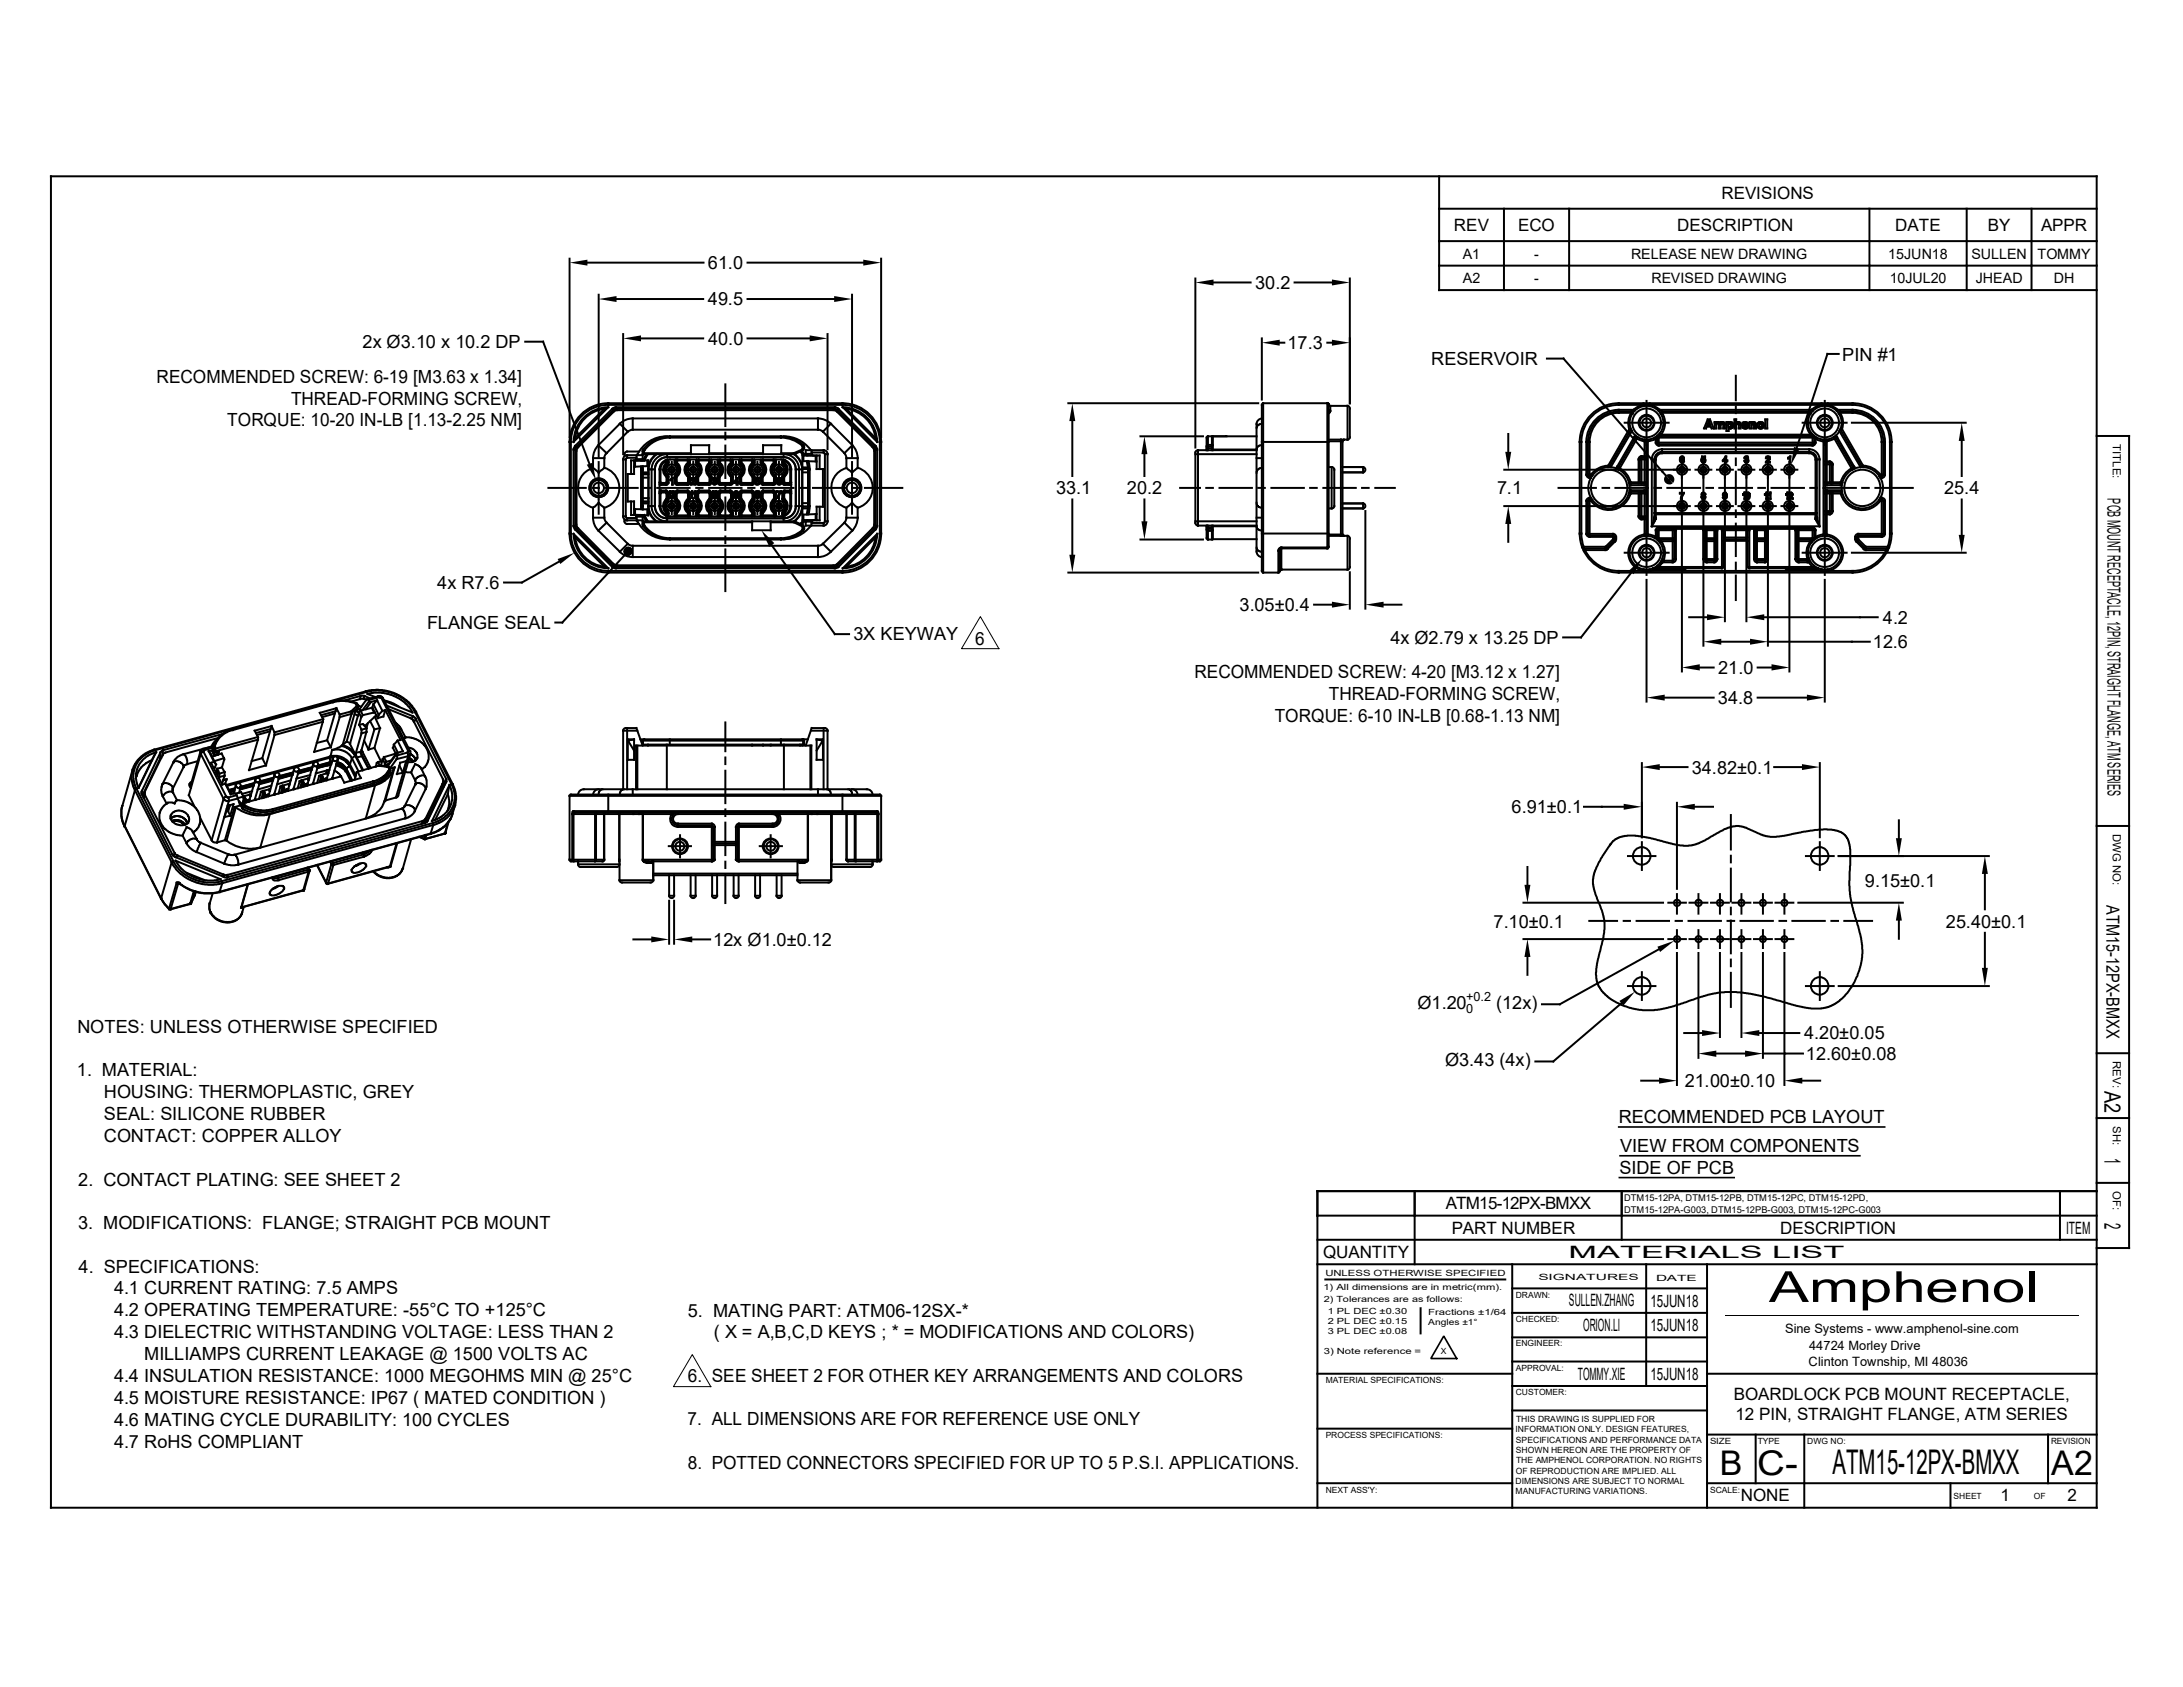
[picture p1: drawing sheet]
<svg xmlns="http://www.w3.org/2000/svg" width="279mm" height="216mm" viewBox="0 0 279 216" stroke-linecap="round" stroke-linejoin="round" font-family="sans-serif">
<defs><g id="words">
<text font-size="5.5" x="226.4" y="166.6">Amphenol</text>
<g font-size="4.4">
<text x="220.1" y="188.8">B</text>
<text x="224.9" y="188.8">C-</text>
<text x="234.5" y="188.6">ATM15-12PX-BMXX</text>
<text x="262.5" y="188.8">A2</text>
</g>
<g font-size="2.9">
<text x="269.4" y="139.6" transform="rotate(90 269.4 139.6)">A2</text>
<text x="269.4" y="148.2" transform="rotate(90 269.4 148.2)">1</text>
<text x="269.4" y="156.6" transform="rotate(90 269.4 156.6)">2</text>
</g>
<g font-size="2.3">
<text x="90.6" y="34.5">61.0</text>
<text x="90.6" y="39.1">49.5</text>
<text x="160.7" y="37">30.2</text>
<text x="46.4" y="44.6">2x Ø3.10 x 10.2 DP</text>
<text x="90.6" y="44.1">40.0</text>
<text x="164.8" y="44.7">17.3</text>
<text x="183.2" y="46.7">RESERVOIR</text>
<text x="235.8" y="46.1">PIN #1</text>
<text x="20" y="49">RECOMMENDED SCREW: 6-19 [M3.63 x 1.34]</text>
<text x="37.3" y="51.8">THREAD-FORMING SCREW,</text>
<text x="29.1" y="54.6">TORQUE: 10-20 IN-LB [1.13-2.25 NM]</text>
<text x="135.2" y="63.2">33.1</text>
<text x="144.2" y="63.2">20.2</text>
<text x="191.6" y="63.2">7.1</text>
<text x="248.8" y="63.2">25.4</text>
<text x="269.7" y="63.8" transform="rotate(90 269.7 63.8)">PCB MOUNT RECEPTACLE, 12PIN, STRAIGHT FLANGE, ATM SERIES</text>
<text x="56" y="75.4">4x R7.6</text>
<text x="54.7" y="80.5">FLANGE SEAL</text>
<text x="109.2" y="82">3X KEYWAY</text>
<text x="124.8" y="82.5">6</text>
<text x="158.6" y="78.2">3.05±0.4</text>
<text x="178" y="82.4">4x Ø2.79 x 13.25 DP</text>
<text x="239.7" y="82.9">12.6</text>
<text x="241" y="79.8">4.2</text>
<text x="152.9" y="86.8">RECOMMENDED SCREW: 4-20 [M3.12 x 1.27]</text>
<text x="170.1" y="89.6">THREAD-FORMING SCREW,</text>
<text x="219.9" y="86.2">21.0</text>
<text x="163.2" y="92.4">TORQUE: 6-10 IN-LB [0.68-1.13 NM]</text>
<text x="219.9" y="90.1">34.8</text>
<text x="216.5" y="99">34.82±0.1</text>
<text x="193.5" y="104.1">6.91±0.1</text>
<text x="238.7" y="113.5">9.15±0.1</text>
<text x="191.1" y="118.7">7.10±0.1</text>
<text x="249" y="118.7">25.40±0.1</text>
<text x="269.6" y="115.9" transform="rotate(90 269.6 115.9)">ATM15-12PX-BMXX</text>
<text x="91.3" y="121.1">12x Ø1.0±0.12</text>
<text x="181.4" y="129.1">Ø1.20</text>
<text x="191.5" y="129.1">(12x)</text>
<text x="9.8" y="137.8">1. MATERIAL:</text>
<text x="9.9" y="132.2">NOTES: UNLESS OTHERWISE SPECIFIED</text>
<text x="185" y="136.4">Ø3.43 (4x)</text>
<text x="230.9" y="133">4.20±0.05</text>
<text x="231.1" y="135.7">12.60±0.08</text>
<text x="13.3" y="140.5">HOUSING: THERMOPLASTIC, GREY</text>
<text x="13.3" y="143.3">SEAL: SILICONE RUBBER</text>
<text x="207.2" y="143.8">RECOMMENDED PCB LAYOUT</text>
<text x="215.6" y="139.1">21.00±0.10</text>
<text x="13.3" y="146.1">CONTACT: COPPER ALLOY</text>
<text x="207.3" y="147.4">VIEW FROM COMPONENTS</text>
<text x="10" y="151.7">2. CONTACT PLATING: SEE SHEET 2</text>
<text x="207.3" y="150.2">SIDE OF PCB</text>
<text x="10" y="157.3">3. MODIFICATIONS: FLANGE; STRAIGHT PCB MOUNT</text>
<text x="10" y="162.9">4. SPECIFICATIONS:</text>
<text x="14.6" y="165.7">4.1 CURRENT RATING: 7.5 AMPS</text>
<text x="14.6" y="168.4">4.2 OPERATING TEMPERATURE: -55°C TO +125°C</text>
<text x="14.6" y="171.2">4.3 DIELECTRIC WITHSTANDING VOLTAGE: LESS THAN 2</text>
<text x="88.1" y="168.5">5. MATING PART: ATM06-12SX-*</text>
<text x="91.4" y="171.3">( X = A,B,C,D KEYS ; * = MODIFICATIONS AND COLORS)</text>
<text x="14.6" y="176.8">4.4 INSULATION RESISTANCE: 1000 MEGOHMS MIN @ 25°C</text>
<text x="14.6" y="179.6">4.5 MOISTURE RESISTANCE: IP67 ( MATED CONDITION )</text>
<text x="18.5" y="174">MILLIAMPS CURRENT LEAKAGE @ 1500 VOLTS AC</text>
<text x="88.1" y="176.9">6. SEE SHEET 2 FOR OTHER KEY ARRANGEMENTS AND COLORS</text>
<text x="14.6" y="182.5">4.6 MATING CYCLE DURABILITY: 100 CYCLES</text>
<text x="14.6" y="185.3">4.7 RoHS COMPLIANT</text>
<text x="88" y="182.4">7. ALL DIMENSIONS ARE FOR REFERENCE USE ONLY</text>
<text x="88.1" y="188">8. POTTED CONNECTORS SPECIFIED FOR UP TO 5 P.S.I. APPLICATIONS.</text>
</g>
<g font-size="2.2">
<text x="186.1" y="29.6">REV</text>
<text x="194.3" y="29.6">ECO</text>
<text x="214.7" y="29.6">DESCRIPTION</text>
<text x="220.3" y="25.4">REVISIONS</text>
<text x="242.6" y="29.6">DATE</text>
<text x="254.4" y="29.6">BY</text>
<text x="261.2" y="29.6">APPR</text>
<text x="185" y="154.8">ATM15-12PX-BMXX</text>
<text x="169.3" y="161">QUANTITY</text>
<text x="185.8" y="157.9">PART NUMBER</text>
<text x="200.7" y="161">MATERIALS LIST</text>
<text x="227.8" y="157.9">DESCRIPTION</text>
<text x="264.4" y="157.9">ITEM</text>
<text x="200.8" y="167.2">SULLEN.ZHANG</text>
<text x="211.2" y="167.3">15JUN18</text>
<text x="202.6" y="170.3">ORION.LI</text>
<text x="211.2" y="170.3">15JUN18</text>
<text x="201.9" y="176.6">TOMMY.XIE</text>
<text x="211.2" y="176.6">15JUN18</text>
<text x="221.9" y="179.1">BOARDLOCK PCB MOUNT RECEPTACLE,</text>
<text x="222.1" y="181.8">12 PIN, STRAIGHT FLANGE, ATM SERIES</text>
<text x="222.8" y="192.2">NONE</text>
<text x="256" y="192.2">1</text>
<text x="264.6" y="192.2">2</text>
</g>
<g font-size="1.8">
<text x="187.2" y="33.1">A1</text>
<text x="196.3" y="33.1">-</text>
<text x="208.8" y="33.1">RELEASE NEW DRAWING</text>
<text x="241.7" y="33.1">15JUN18</text>
<text x="252.3" y="33.1">SULLEN</text>
<text x="260.8" y="33.1">TOMMY</text>
<text x="187.2" y="36.2">A2</text>
<text x="196.3" y="36.2">-</text>
<text x="211.4" y="36.2">REVISED DRAWING</text>
<text x="241.9" y="36.2">10JUL20</text>
<text x="252.9" y="36.2">JHEAD</text>
<text x="262.9" y="36.2">DH</text>
</g>
<g font-size="1.6">
<text x="187.7" y="128.1">+0.2</text>
<text x="187.7" y="129.6">0</text>
<text x="228.5" y="170.6">Sine Systems - www.amphenol-sine.com</text>
<text x="231.6" y="172.7">44724 Morley Drive</text>
<text x="231.5" y="174.9">Clinton Township, MI 48036</text>
</g>
<g font-size="1.5">
<text x="270.4" y="56.9" transform="rotate(90 270.4 56.9)">TITLE:</text>
<text x="270.4" y="106.7" transform="rotate(90 270.4 106.7)">DWG NO:</text>
<text x="270.4" y="135.8" transform="rotate(90 270.4 135.8)">REV:</text>
<text x="270.4" y="144.1" transform="rotate(90 270.4 144.1)">SH:</text>
<text x="270.4" y="152.4" transform="rotate(90 270.4 152.4)">OF:</text>
</g>
<g font-size="1.2">
<text x="207.9" y="153.8">DTM15-12PA, DTM15-12PB, DTM15-12PC, DTM15-12PD,</text>
<text x="207.9" y="155.2">DTM15-12PA-G003, DTM15-12PB-G003, DTM15-12PC-G003</text>
</g>
<g font-size="1.1">
<text x="169.4" y="165.1">1) All dimensions are in metric(mm).</text>
<text x="169.4" y="166.6">2) Tolerances are as follows:</text>
<text x="169.6" y="163.2">UNLESS OTHERWISE SPECIFIED</text>
<text x="194" y="166.1">DRAWN:</text>
<text x="196.9" y="163.9">SIGNATURES</text>
<text x="212" y="163.9">DATE</text>
<text x="169.4" y="173.3">3) Note reference =</text>
<text x="169.9" y="170.7">3 PL DEC ±0.08</text>
<text x="169.9" y="168.2">1 PL DEC ±0.30</text>
<text x="169.9" y="169.4">2 PL DEC ±0.15</text>
<text x="182.8" y="168.3">Fractions ±1/64</text>
<text x="182.8" y="169.6">Angles ±1°</text>
<text x="184.4" y="173.3">X</text>
<text x="194" y="172.3">ENGINEER:</text>
<text x="194" y="169.2">CHECKED:</text>
<text x="169.7" y="177">MATERIAL SPECIFICATIONS:</text>
<text x="194" y="175.4">APPROVAL:</text>
<text x="194" y="178.6">CUSTOMER:</text>
<text x="169.7" y="184">PROCESS SPECIFICATIONS:</text>
<text x="194" y="183.3">INFORMATION ONLY. DESIGN FEATURES,</text>
<text x="194" y="184.6">SPECIFICATIONS AND PERFORMANCE DATA</text>
<text x="194" y="185.9">SHOWN HEREON ARE THE PROPERTY OF</text>
<text x="194.1" y="182">THIS DRAWING IS SUPPLIED FOR</text>
<text x="218.9" y="184.8">SIZE</text>
<text x="225" y="184.8">TYPE</text>
<text x="231.3" y="184.8">DWG NO:</text>
<text x="262.5" y="184.8">REVISION</text>
<text x="169.7" y="191">NEXT ASS'Y:</text>
<text x="194" y="189.9">DIMENSIONS ARE SUBJECT TO NORMAL</text>
<text x="194" y="191.2">MANUFACTURING VARIATIONS.</text>
<text x="194" y="188.6">OF REPRODUCTION ARE IMPLIED. ALL</text>
<text x="194.1" y="187.3">THE AMPHENOL CORPORATION. NO RIGHTS</text>
<text x="218.9" y="191">SCALE:</text>
<text x="250" y="191.8">SHEET</text>
<text x="260.3" y="191.8">OF</text>
</g>
</g></defs>
<path d="M207.2 144.2h34M207.3 150.7h14.7M207.3 147.9h30.7M184.8 171l1.6 2.9h-3.3z" fill="none" stroke="#000" stroke-width=".21"/>
<g fill="none" stroke="#000" stroke-width=".25">
<path d="M6.5 22.6h261.9v170.4h-261.9zM72.9 33.1v22.8M75.2 33.6h14.8M76.6 37.7v20.8M78.9 38.3h11.1M95.7 38.3h11.1M95.7 33.6h14.8M109.1 37.7v20.8M112.8 33.1v22.8M153 35.6v21.7M155.3 36.2h4.8M165.7 36.2h4.8"/>
<path d="M172.8 35.6v16M184.2 22.6v14.5h84.2M184.2 26.7h84.2M184.2 30.9h84.2M184.2 34h84.2M192.5 26.7v10.4M200.8 26.7v10.4M239.3 26.7v10.4M251.7 26.7v10.4M260 26.7v10.4M67.2 43.7h2.3l5.9 15.7M72.9 56.6v11.7"/>
<path d="M72.9 56.6h.2M73.1 56.6v11.7M73.4 57.5v9.8M73.4 57.5h.2M73.6 56l-.2 .6M73.6 57.1l-.2 .4M73.6 57.5v9.8M73.6 57.1l.1 .1M73.7 57.2l-.1 .3M75.9 59.9a2.64 2.64 0 0 0-1.9 2.5 2.64 2.64 0 0 0 1.9 2.6M75.9 58.6v1.3M75.9 58.6h1.4"/>
<path d="M76.6 57a2.41 2.41 0 0 0-.7 1.6M76.6 57l1 1M76.6 59.1v1.4M77.3 59.9a2.67 2.67 0 0 1 2 2.5 2.67 2.67 0 0 1-2 2.6M77.3 52.3a4.3 4.3 0 0 0-3.7 3.7M77.3 58.6v1.3l-.5 .4a.21 .21 0 0 1-.2 .2 .21 .21 0 0 1-.2-.2l-.5-.4M77.3 52.3l-3.7 3.7M77.6 58l-.1 .2-.2 .4M77.9 52.1l-.6 .2M77.9 51.6a5 5 0 0 0-5 5M77.9 51.8a4.8 4.8 0 0 0-4.8 4.8M77.9 52.1a4.5 4.5 0 0 0-4.5 4.5"/>
<path d="M77.9 51.6h29.9M77.9 52.1l-4.5 4.5M77.9 51.6v.2M77.9 51.8h29.9M78.4 52.3l-4.8 4.8M78.4 52.3l.1 .2M78.5 52.7l.5-.2h27.8l.3 .2 4.6 4.5 .2 .3v9.8l-.2 .3-4.6 4.6-.3 .1h-27.8h-.3l-4.8-4.8-.1-.4v-9.6l.2-.3zM78.5 52.5l-4.8 4.7M78.8 52.1l-.4 .2M78.8 52.3l-.3 .2M78.8 52.1v.2M78.8 52.3h28"/>
<path d="M78.8 52.1h28M79.3 54.2l-2.7 2.8M79.3 54.2l1 1M79.8 42.8v15.3M79.8 58.8v7.3M79.8 58.8h.3M80.1 58.8v7.3M80.3 58.3h-.3l-.2 .2v.3M80.3 58.6l-.2 .2M80.3 58.3v.3M80.3 58.3h2v.5M80.3 58.6h1.1"/>
<path d="M80.3 55.2l-2.7 2.8M81 53.6a2.34 2.34 0 0 0-1.7 .6M81 55l-.7 .2M81 53.6v1.4M81 55h23.7M81 53.6h23.7M81.2 58.9v1.8h-.9v3.5h.9v1.7M81.2 59l1.8-.1v4.9M81.3 59v.7M81.4 58.8l-.2 .1M81.4 58.6v.2M81.4 58.8h.9"/>
<path d="M81.6 58.3l-.2 .3M81.8 57.8h-1.7l-.1 .2-.1 .4M82 59.7v.4M82 43.3h8M82.3 59.7v.4M82.3 58.8l-.3 .1M82.3 57.7v.4h19.4M82.3 57.7h.1M82.3 57.5v.2M82.3 57.5l.2 .2M82.3 58.8h.2l-.2 .1h-1.5v1.8M82.3 58.8l-.1 .1"/>
<path d="M82.4 58l-.1 .1M82.4 57.7v.3M82.4 58h6M82.5 57.7h-.1M82.7 58.1l-.4 .7M82.8 58.9v.7M82.9 58.1l-.4 .8 .4-.8M83 59.6l-1.8 .1M84 58.1a2.37 2.37 0 0 0-1 2h.8M84.1 58.1a2.43 2.43 0 0 0-1.1 2v4.7a2.34 2.34 0 0 0 1.1 1.9M85.2 58.9v.1M85.2 58.9h.2v.3a1.11 1.11 0 0 0 0 1.8v.9h-.8l-.2-.1h.1"/>
<path d="M85.2 59a1.21 1.21 0 0 0-.7 1.1M85.2 59l.1 .1M85.3 59.2a1.11 1.11 0 0 0 0 1.8M85.3 59.1v.1M85.3 59.2l.2 .2M85.3 59.2h.3M85.3 59.1h.3M85.3 58.1a1.97 1.97 0 0 0-1.9 2v4.7a1.94 1.94 0 0 0 1.9 1.9M85.3 55.8a4.4 4.4 0 0 0-3.8 2.5M85.4 58.5a1.56 1.56 0 0 0-1.6 1.6M85.4 58.1v.4M85.4 58.5h14.9"/>
<path d="M85.4 58.8l.2 .3M85.5 59.4a.81 .81 0 0 0 0 1.4M85.6 59.2l-.1 .2M85.6 59.1v.1M85.7 55.8a4.4 4.4 0 0 0-3.4 1.7M85.7 56a4 4 0 0 0-3.2 1.7M85.7 55.8h14.2M85.7 55.8v.2M85.7 56h14.2M86 59.8a.34 .34 0 0 0-.4 .3 .34 .34 0 0 0 .4 .4M86 59.1v2M86.4 59.2l.1 .2"/>
<path d="M86.4 59v.2M86.4 59.2h.2M86.4 59h.2M86.4 58.8v.2M86.5 59.4a.88 .88 0 0 1 0 1.4M86.6 58.8l-.1 .2v.2a1.1 1.1 0 0 1 0 1.8v.8l.2 .1h1.4l.1-.9a1.11 1.11 0 0 1 0-1.8v-.2l-.1-.2M86.6 59.2a1.08 1.08 0 0 1 0 1.8M86.6 59v.2M86.6 59.2l-.1 .2M86.7 58.9l-.1 .1M86.7 58.8v.1M86.7 58.9h1.3"/>
<path d="M88 58.9l.1 .1M88 58.8v.1M88.1 59.2a1.09 1.09 0 0 0 0 1.8M88.1 59v.2M88.1 59.2l.1 .2M88.1 59.2h.2M88.1 59h.2M88.2 59.4a.81 .81 0 0 0 0 1.4M88.3 58.8v.2M88.3 59.2l-.1 .2M88.3 59v.2M88.4 58.1v-1.1h2.4v1.1"/>
<path d="M88.7 59.8a.34 .34 0 0 0-.3 .3 .34 .34 0 0 0 .3 .4M88.7 59.1v2M89.1 59.2l.1 .2M89.1 59v.2M89.1 59.2h.3M89.1 59h.3M89.2 58.8l-.1 .2M89.2 59.4a.81 .81 0 0 1 0 1.4M89.4 58.8l-.2 .2v.2a1.1 1.1 0 0 1 0 1.8v.8l.3 .1h1.4v-.9a1.11 1.11 0 0 1 0-1.8v-.2l-.1-.2M89.4 59.2a1.08 1.08 0 0 1 0 1.8M89.4 59.2l-.2 .2M89.4 59v.2"/>
<path d="M89.5 58.9l-.1 .1M89.5 58.8v.1M89.5 58.9h1.3M90.8 58.9v.1M90.8 58.8v.1M90.8 58h6.9M90.8 59.2a1.09 1.09 0 0 0 0 1.8M90.8 59v.2M90.8 59.2l.2 .2M90.8 59.2h.3M90.8 59h.3M91 59.4a.81 .81 0 0 0 0 1.4"/>
<path d="M91 58.8l.1 .2M91.1 59.2l-.1 .2M91.1 59v.2M91.5 59.8a.34 .34 0 0 0-.4 .3 .34 .34 0 0 0 .4 .4M91.5 59.1v2M91.9 59.2v.2M91.9 59v.2M91.9 59.2h.2M91.9 59h.2M91.9 58.8v.2M91.9 59.4a.81 .81 0 0 1 0 1.4M92.1 58.8l-.1 .2v.2a1.1 1.1 0 0 1 0 1.8v.8l.2 .1h1.4l.1-.9a1.1 1.1 0 0 1 0-1.8v-.2l-.1-.2"/>
<path d="M92.1 59.2a1.08 1.08 0 0 1 0 1.8M92.1 59.2l-.2 .2M92.1 59v.2M92.2 58.9l-.1 .1M92.2 58.8v.1M92.2 58.9h1.3M92.8 49.2v5.3M92.8 55.4v.8M92.8 57v4.2M93.5 58.9l.1 .1M93.5 58.8v.1M93.6 59.2a1.09 1.09 0 0 0 0 1.8"/>
<path d="M93.6 59v.2M93.6 59.2h.2M93.6 59.2l.1 .2M93.6 59h.2M93.7 59.4a.81 .81 0 0 0 0 1.4M93.8 58.8v.2M93.8 59.2l-.1 .2M93.8 59v.2M94.2 59.8a.34 .34 0 0 0-.3 .3 .34 .34 0 0 0 .3 .4M94.2 59.1v2M94.6 59.2l.1 .2M94.6 59v.2"/>
<path d="M94.6 59.2h.3M94.6 59h.3M94.7 58.8l-.1 .2M94.7 59.4a.81 .81 0 0 1 0 1.4M94.9 58.8l-.2 .2v.2a1.11 1.11 0 0 1 0 1.8v.8l.2 .1h1.5v-.9a1.1 1.1 0 0 1 0-1.8v-.2l-.1-.2M94.9 59.2a1.08 1.08 0 0 1 0 1.8M94.9 59.2l-.2 .2M94.9 59v.2M94.9 58.9v.1M94.9 58.8v.1M94.9 58.9h1.3M95.7 43.3h7.9"/>
<path d="M96.2 58.9l.1 .1M96.2 58.8v.1M96.3 59.2a1.09 1.09 0 0 0 0 1.8M96.3 59.2h.3M96.3 59v.2M96.3 59h.3M96.3 59.2l.2 .2M96.5 59.4a.81 .81 0 0 0 0 1.4M96.5 58.8l.1 .2M96.6 59.2l-.1 .2M96.6 59v.2M96.9 59.8a.34 .34 0 0 1 .4 .3 .34 .34 0 0 1-.4 .4"/>
<path d="M96.9 59.1v2M97.4 59.2l.1 .2M97.4 59.2h.2M97.4 59v.2M97.4 59h.2M97.4 58.8v.2M97.5 59.4a.81 .81 0 0 1 0 1.4M97.6 59.2a1.08 1.08 0 0 1 0 1.8M97.6 58.8l-.1 .2v.2a1.11 1.11 0 0 1 0 1.8v.8l.2 .1h1.4l.1-.9a1.1 1.1 0 0 1 0-1.8v-.2l-.1-.2M97.6 59.2l-.1 .2M97.6 59v.2M97.7 58.9l-.1 .1"/>
<path d="M97.7 58.9h1.3M97.7 58.1v-1.1h2.3v1.1M97.7 58.8v.1M99 58.9l.1 .1M99 58.8v.1M99.1 59.2a1.09 1.09 0 0 0 0 1.8M99.1 59.2h.2M99.1 59h.2M99.1 59v.2M99.1 59.2l.1 .2M99.2 59.4a.81 .81 0 0 0 0 1.4M99.3 58.8v.2"/>
<path d="M99.3 59.2l-.1 .2M99.3 59v.2M99.7 59.8a.34 .34 0 0 1 .3 .3 .34 .34 0 0 1-.3 .4M99.7 59.1v2M99.9 55.8a4.1 4.1 0 0 1 2.9 1.1M99.9 56a4.1 4.1 0 0 1 2.8 1.1M99.9 55.8v.2M100 58h1.6M100.1 59.2l.1 .2M100.1 59.2h.3M100.1 59.1h.3M100.1 59.1v.1"/>
<path d="M100.2 59.4a.81 .81 0 0 1 0 1.4M100.2 58.8l-.1 .3M100.3 58.5a1.56 1.56 0 0 1 1.6 1.6M100.3 58.1v.4M100.3 58.1a1.97 1.97 0 0 1 2 2v4.7a1.94 1.94 0 0 1-2 1.9M100.3 55.8a4.6 4.6 0 0 1 3.5 1.8M100.4 59.2a1.08 1.08 0 0 1 0 1.8M100.4 59.2l-.2 .2M100.4 59.1v.1M100.5 58.9a.28 .28 0 0 0-.3 .2 .28 .28 0 0 0 .2 .3 1.07 1.07 0 0 1-.2 1.6l.1 .9h.8l.2-.1M100.5 59a1.12 1.12 0 0 1 .6 1.1M100.5 59l-.1 .1"/>
<path d="M100.5 58.9v.1M101.6 58.1a2.36 2.36 0 0 1 1.1 2v4.7a2.35 2.35 0 0 1-1.1 1.9M101.6 58l.3 .1M101.7 58.1a2.44 2.44 0 0 1 1 1.9h.7M102.4 57.8l.4 .5v.7M102.4 57.8l.5 .5M102.6 57.7l.4 .5M102.7 57.5l-1.1 .5M102.7 57.5v.2M102.7 57.1h.1M102.7 57.7l-1 .4M102.7 59.8h.7"/>
<path d="M102.7 59l1.8 .1M102.7 57.4v.1M102.7 57.4h.2M102.7 57.1h.2M102.7 57.1v.3M102.8 56.9l.1 .2M102.8 56.9l-.1 .2M102.9 57.4l-.2 .3M102.9 57.1v.3M103 58.2h-.2l.1 .1M103 58.2l.1 .1M103.1 58.1l.1 .1 .1 .1h1.6v1.7"/>
<path d="M103.1 58.1h.8M103.3 59l.1 1.1zM103.5 59l.1 1.1M103.8 57.6l.1 .3M103.9 58.1v.1l.2 .1M103.9 57.9h1.5M103.9 57.9v.2M104.4 58.3v.8M104.5 58.3h-1.8v8.3l1.8-.1M104.5 58.3v1.7h.8v4.9h-.8v1.7M104.7 53.6a2.41 2.41 0 0 1 1.6 .6M104.7 55l.6 .2"/>
<path d="M104.7 53.6v1.4M105.3 55.2l2.8 2.8M105.4 57.6l.3 .1 .2 .2v.2M105.4 57.9l.2 .2M105.4 57.6h-2.3v.5M105.4 57.6v.3M105.6 58.1h.3M105.6 58.1v8.6M105.9 42.8v14.7M105.9 58.1v8.6M106.3 54.2l-1 1M106.3 54.2l2.8 2.8"/>
<path d="M106.8 52.1l.5 .2M106.8 52.3l.3 .2M106.8 52.1v.2M107.1 52.5l4.8 4.7M107.3 52.3l-.2 .2M107.3 52.3l4.8 4.8M107.8 52.1l.5 .2M107.8 51.6a5 5 0 0 1 5 5M107.8 51.8a4.8 4.8 0 0 1 4.8 4.8M107.8 51.6v.2M107.9 52.1a4.5 4.5 0 0 1 4.4 4.5zM108.1 58l.2 .6"/>
<path d="M108.3 59.9a2.64 2.64 0 0 0-1.9 2.5 2.64 2.64 0 0 0 1.9 2.6M108.3 52.3a4.3 4.3 0 0 1 3.8 3.7M108.3 58.6h1.5M108.3 58.6v1.3M108.3 52.3l3.8 3.7M109.1 59.1v1.4M109.1 57a2.33 2.33 0 0 1 .7 1.6M109.1 57l-1 1M109.8 59.9a2.67 2.67 0 0 1 1.9 2.5 2.67 2.67 0 0 1-1.9 2.6M109.8 58.6v1.3l-.5 .4a.21 .21 0 0 1-.2 .2 .21 .21 0 0 1-.3-.2l-.5-.4M111.9 57.2l.2 .3M112.1 56l.2 .6"/>
<path d="M112.1 57.1l.2 .4M112.1 57.5h.2M112.1 57.1l-.2 .1M112.1 57.5v9.8M112.3 57.5v9.8M112.6 56.6h.2M112.6 56.6v11.7M112.8 56.6v11.7M136.7 51.6h24.3M137.2 53.9v7M146 55.8h8M146.5 58.1v2.8"/>
<path d="M153 58.1h7.8M153.3 57.6l-.3 .2v.1v9l.2 .3 .1 .1M153.3 57.6h7.5M153.3 57.6v9.7M154.4 57.4h.7M154.4 57.1h.7M154.4 57.5l.1 .1M154.6 55.8l-.2 .2v1.6M154.6 55.8h6.2M154.6 55.8v1.8M155.1 56.9h-.6l-.1 .2M155.1 57h.1"/>
<path d="M155.1 55.8v1.8M155.2 57.5h5.6M155.2 55.8v1.8M160.8 58.6h.7M161.5 54.2l-.5 .2-.2 .3M161.5 57h-.3a.52 .52 0 0 0-.4 .5M161.5 53.6a.73 .73 0 0 0-.7 .7v16.3a.71 .71 0 0 0 .7 .7M161.5 59.9l-.5 .1-.1 .2-.1 .3M161.5 43.3v7.8M161.5 56.6h8.6M161.7 51.6l-.2 .2v21.3l.2 .2M161.7 51.6h8.2"/>
<path d="M161.7 51.6v21.7M163.8 43.9h.6M169.9 43.9h.6M169.9 51.6l.2 .2M169.9 51.6h.1M170.1 51.8v.1h.2M170.1 51.8l-.2-.2v18.6M170.1 56.5h1.7M170.1 51.8h.1M170.1 52.5v.1h.2M170.1 59.8h.3M170.1 51.8v18.2"/>
<path d="M170.1 56.3h1.5M170.3 51.9v.7M170.3 51.9h2.2M170.3 52.6l-.1 .2-.1 .1M170.4 59.8h.2l.2 .3v4.7l-.2 .2-.2 .1M170.4 59.8v5.3M171.6 56.3v12.3M171.6 56.3h.4M171.8 59.8h2.7M171.8 56.5v11.9M172 56.3h.5M172 56.3l-.2 .2"/>
<path d="M172.5 51.9l.1 .1 .2 .3v3.7l-.1 .1-.2 .2M172.5 51.9v4.4M174.5 59.8a.34 .34 0 0 1 .3 .3 .34 .34 0 0 1-.3 .4M174.5 59.8v.7M193 55.5v2.3M198 45.9h2.1l13.1 14.9M202.2 56.6h.2M202.2 56.6v11.7M202.4 56.6v11.7M203 56.6h.5M203 56.6v4.1M203.5 56.6v4.6"/>
<path d="M205.8 59.6a2.77 2.77 0 0 0-2.2 1.1M205.8 59.6l.4 .2M206.2 59.8h.1M207 59.7l-.1 .3M207 59.7l.3 .2M207.2 51.6a5 5 0 0 0-5 5M207.2 51.8a4.8 4.8 0 0 0-4.8 4.8M207.2 52.5a4.1 4.1 0 0 0-4.2 4.1M207.2 52.8a3.7 3.7 0 0 0-3.7 3.8M207.2 51.6h29.9M207.2 51.8h3.2M207.2 51.6v.2"/>
<path d="M207.2 52.5v.3M207.2 52.8h1.6M207.2 52.5h1.9M207.3 59.9a2.71 2.71 0 0 1 1.4 1.8M207.9 54.1h5.7M208.5 54.9h.2v.1l-2.7 4.7-.1 .1-.1-.2M208.5 54.9l-2.7 4.7M208.5 54.9l.3 .2M208.8 52.7h-1.6a3.9 3.9 0 0 0-4 3.9v4.1a.33 .33 0 0 0 .6 .2l-.2-.2M208.8 52.7l.2 .1v.2l-.2-.2M208.8 52.8a2.3 2.3 0 0 0-.3 2.1M208.8 52.7v.1"/>
<path d="M208.9 55.2l-2.7 4.6M209.1 52.5l.1 .1M209.1 52.5l-.3 .2M209.2 55.9l-2.2 3.8M209.2 55.9l.3 .2M209.3 55.8l-.1 .1M209.5 56.1l.1-.1-.2-.1-2.3 3.9v.2l.1 .1 .1-.2M209.5 56.1l1 .4M209.5 56.1l-2.2 3.8M209.7 58.8v3.1M210.1 58.4v3.5l-.2-.2v-2.9l.2-.2h.4h.1l.1 .2h-1M210.1 58.4l-.3 .2-.1 .2"/>
<path d="M210.1 58.4h.6M210.4 51.8h.8M210.4 51.8a2.27 2.27 0 0 0-1.3 .7M210.4 51.6v.2M210.5 56.5v-.2l.2 .2M210.5 56.5h.2M210.5 56.5v5.6M210.7 56.5h.2M210.7 56.5v11.9M210.7 51.3v5.6M210.9 56.3v.2M210.9 56.5v11.9"/>
<path d="M211.2 51.8a2.27 2.27 0 0 1 1.2 .7M211.2 51.8h21.9M211.2 51.6v.2M211.4 58.8h.5M211.4 58.8v8.6M211.8 56l.1 .2M211.9 56.2l-1 .3M211.9 56.6l.2 .4h.2M211.9 56.2v.4M211.9 58.8v7.5M211.9 56.6h20.5M212.1 55.9v.7v.2l.2 .1h19.7l.1-.1 .1-.2v-.7"/>
<path d="M212.1 55.9l.1-.1 .1 .2M212.1 56h20.1M212.1 55.9l-.2 .3M212.1 55.9l.2 .1M212.3 56v1M212.3 57h19.7M212.4 52.5l.3 .2M212.4 52.5l-.1 .1M212.4 52.5h19.5M212.6 55.6l-.2-.1v.1l.2 .2M212.6 55.8h19.1M212.6 55.6v.2"/>
<path d="M212.6 55.6h19.1M212.6 55.8l-.3 .2M212.7 52.8a2.42 2.42 0 0 1-.1 2.8M212.7 57.5a1.32 1.32 0 0 0-1.3 1.3M212.7 58a.83 .83 0 0 0-.8 .8M212.7 52.7h-.1v.3l.1-.2M212.7 58h18.9M212.7 52.7v.1M212.7 57.5v.5M212.7 57.5h18.9M212.7 52.8h18.9M212.7 52.7h18.9"/>
<path d="M215.1 58.5l.3-.1 .1 .2h-.1a.19 .19 0 0 0-.2-.1 .19 .19 0 0 0-.1 .3 .25 .25 0 0 1 .4 0 .25 .25 0 0 1-.1 .4 .25 .25 0 0 1-.3-.2l-.1-.4zM215.2 59.8a.31 .31 0 0 0-.2 .3 .31 .31 0 0 0 .2 .3M215.3 59.1v26.8M215.4 59.8l.2 .2v.2l-.2 .2M217.8 58.4h.4v.1h-.3v.2a.25 .25 0 0 1 .3 .1 .25 .25 0 0 1-.1 .4 .25 .25 0 0 1-.3-.2 .17 .17 0 0 0 .3 .1 .17 .17 0 0 0 .1-.2 .17 .17 0 0 0-.3-.1h-.1zM217.9 59.8a.3 .3 0 0 0-.2 .3 .3 .3 0 0 0 .2 .3M218 59.1v23.5M218.1 59.8l.3 .2v.2l-.3 .2M218.6 53.7h.3l.4 1.1h-.2l-.2-.2h-.5v.2h-.3zM218.7 53.8l.2 .6h-.4zM219.5 54h.2v.1a.36 .36 0 0 1 .5 0 .3 .3 0 0 1 .4-.1 .3 .3 0 0 1 .2 .3v.5h-.2v-.5a.18 .18 0 0 0-.3-.2 .18 .18 0 0 0-.1 .3v.4h-.2v-.4a.18 .18 0 0 0-.2-.3 .17 .17 0 0 0-.1 .3v.4h-.2zM220.7 59.8a.3 .3 0 0 0-.3 .3 .3 .3 0 0 0 .3 .3"/>
<path d="M220.8 59.1v20.4M220.9 59.8l.1 .1 .1 .3-.2 .2M220.9 58.5v.4h-.3zM220.9 58.4v.5h.2v.1h-.2v.2v-.2h-.4zM221 54h.2v.1a.37 .37 0 0 1 .6 .1 .37 .37 0 0 1-.1 .5 .29 .29 0 0 1-.5 0v.5h-.2zM221.2 54.2a.25 .25 0 0 1 .4 .2 .25 .25 0 0 1-.2 .3l-.2-.2zM222 53.7h.2v.4a.29 .29 0 0 1 .4-.1 .29 .29 0 0 1 .2 .3v.5h-.3v-.4a.18 .18 0 0 0-.2-.3 .18 .18 0 0 0-.1 .3v.4h-.2zM222.2 48.1v3.1M222.2 52v.9M222.2 53.7v4.2M222.2 58.7v.8M223.1 54.1l.1-.1a.43 .43 0 0 1 .6 .5h-.6a.17 .17 0 0 0 .1 .2 .17 .17 0 0 0 .2-.1h.3a.45 .45 0 0 1-.7 .2 .45 .45 0 0 1 0-.7z"/>
<path d="M223.2 54.2l.2-.1 .2 .2h-.4zM223.4 58.5a.24 .24 0 0 1 .3 0 .24 .24 0 0 1 0 .3 .24 .24 0 0 1-.1 .4 .24 .24 0 0 1-.3-.2h.1a.18 .18 0 0 0 .2 .1 .18 .18 0 0 0 .1-.2 .18 .18 0 0 0-.3-.1l.1-.1a.11 .11 0 0 0 .1-.1 .11 .11 0 0 0-.1-.1 .11 .11 0 0 0-.1 .1h-.1zM223.4 59.8a.3 .3 0 0 0-.2 .3 .3 .3 0 0 0 .2 .3M223.5 58.7h.1M223.5 59.1v20.4M223.6 59.8l.2 .1v.3l-.2 .2M223.9 54h.3v.1a.3 .3 0 0 1 .3-.1 .3 .3 0 0 1 .2 .3v.5h-.2v-.4a.18 .18 0 0 0-.2-.3 .16 .16 0 0 0-.1 .3v.4h-.3zM225.2 54.2a.25 .25 0 0 1 .3 .2 .25 .25 0 0 1-.2 .3l-.1-.1zM225.9 53.7h.3v1.1h-.3zM226.1 58.5a.27 .27 0 0 1 .4 0 .27 .27 0 0 1-.2 .4l-.2 .2h.4v.1h-.5l.1-.2a.44 .44 0 0 0 .3-.5h-.1l-.2 .1h-.1zM226.2 59.8l-.2 .1a.34 .34 0 0 0 .2 .5M226.3 59.1v23.5"/>
<path d="M226.4 59.8l.1 .1 .1 .3-.2 .2M228.9 58.6l.3-.2v.8h-.1v-.6l-.2 .1zM228.9 59.8a.31 .31 0 0 0-.2 .3 .31 .31 0 0 0 .2 .3M229 59.1v26.8M229.1 59.8l.1 .1 .1 .3-.2 .2M230.7 54.1h5.6M231.6 57.5a1.32 1.32 0 0 1 1.3 1.3M231.6 58a.83 .83 0 0 1 .8 .8M231.6 52.7l.2 .1-.1 .2-.1-.2M231.6 52.8a2.42 2.42 0 0 0 .1 2.8M231.6 52.7v.1M231.6 57.5v.5"/>
<path d="M231.7 55.8l.3 .2M231.7 55.6l.2-.1-.1 .2-.1 .1M231.7 55.6v.2M231.9 52.5l-.3 .2M231.9 52.5l.1 .1M232 56v1M232.2 55.9l.2 .3M232.2 55.9l-.2 .1M232.2 55.9l-.1-.1-.1 .2M232.4 56.6l-.1 .2-.3 .2M232.4 56.2l1 .3M232.4 58.8h.5"/>
<path d="M232.4 56.2v.4M232.4 58.8v7.5M232.5 56l-.1 .2M232.9 58.8v8.6M233.1 51.8h.8M233.1 51.8a2.42 2.42 0 0 0-1.2 .7M233.1 51.6v.2M233.4 56.5h.2M233.4 56.5v11.9M233.4 56.3v.2M233.6 51.3v5.6M233.6 56.5v11.9l.2 .2"/>
<path d="M233.6 56.5l.2-.2v.2M233.6 56.5h.2M233.6 59.1h.6M233.8 56.5v5.6M233.9 51.8a2.27 2.27 0 0 1 1.3 .7M233.9 51.8h3.2M233.9 51.6v.2M234.2 59.1l.3 .1 .1 .2M234.2 59.1v2.6M234.6 59.4h-1l.1-.1 .1-.1h.4l.1 .1 .1 .1v2.5l-.2-.2M234.6 59.4v2.5M234.8 56.1l-.1-.1 .1-.1 2.4 3.9v.2l-.1 .1-.1-.2"/>
<path d="M234.8 56.1l-1 .4M234.8 56.1l2.2 3.8M234.9 55.8l.2 .1M235.1 55.9l-.3 .2M235.1 55.9l2.2 3.8M235.2 52.5l.3 .2M235.2 52.5l-.1 .1M235.2 52.5h1.9M235.3 45.3h-1.4l-3.9 12M235.4 55.2l2.7 4.6M235.5 52.7h1.6a3.9 3.9 0 0 1 3.9 3.9v4.1v.2l-.5 .1 .2-.3M235.5 52.8a2.23 2.23 0 0 1 .3 2.1"/>
<path d="M235.5 52.7l-.2 .1 .1 .2 .1-.2M235.5 52.8h1.6M235.5 52.7v.1M235.8 54.9h-.2v.1l2.7 4.7 .2 .1v-.2M235.8 54.9l-.3 .2M235.8 54.9l2.7 4.7M237 59.9a2.79 2.79 0 0 0-1.4 1.8M237 54.1h14.6M237.1 51.6a5 5 0 0 1 5 5M237.1 51.8a4.7 4.7 0 0 1 4.8 4.8M237.1 52.5a4.1 4.1 0 0 1 4.2 4.1M237.1 52.8a3.7 3.7 0 0 1 3.7 3.8"/>
<path d="M237.1 51.6v.2M237.1 52.5v.3M237.3 59.7l.1 .3M237.3 59.7l-.3 .2M238.1 59.8h.1M238.5 59.6a2.77 2.77 0 0 1 2.2 1.1M238.5 59.6l-.4 .2M240.8 56.6h.5M240.8 56.6v4.6M241.3 56.6v4.1M241.9 56.6h.2M241.9 56.6v11.7"/>
<path d="M242.1 56.6v11.7M251.1 56.4v4.5M268.4 55.8h4.1v103.9h-4.1M70.2 62.4h4.8M71.5 71.9l-4.7 2.6h-2.3M72.9 68.3a5 5 0 0 0 5 5M72.9 68.3h.2M73.1 68.3a4.8 4.8 0 0 0 4.8 4.8M73.4 68.3a4.5 4.5 0 0 0 4.5 4.4M73.4 68.3l.2 .5M73.4 67.3l.2 .5M73.4 68.3l4.5 4.4"/>
<path d="M73.4 67.3h.2M73.6 68.8a4.3 4.3 0 0 0 3.7 3.7M73.6 67.3l.1 .3M73.6 68.8l3.7 3.7M73.6 67.8l4.8 4.8M73.7 67.6l4.8 4.8M73.7 67.6l-.1 .2M75.8 62.4h.8M75.9 66.3a2.34 2.34 0 0 0 .7 1.6M75.9 65v1.3M75.9 66.3h1.4M76.6 67.9l2.7 2.7"/>
<path d="M76.6 60.7v.2M76.6 61.1v2.7M76.6 64v.2M76.6 64.4v1.3M77.3 72.5l.6 .2M77.3 66.3l.1 .2 .2 .4M77.3 65v1.3M77.3 65l-.5-.4a.21 .21 0 0 0-.2-.3 .21 .21 0 0 0-.2 .3l-.5 .4M77.5 62.4h4.1M77.6 66.9l2.7 2.7M77.6 66.9l-1 1M77.9 73.3h29.9"/>
<path d="M77.9 73.1v.2M77.9 73.1h29.9M78.4 72.6l.4 .1M78.5 72.4l.3 .2M78.5 72.4l-.1 .2M78.8 72.6v.1M78.8 72.7h28M78.8 72.6h28M79.3 70.6a2.21 2.21 0 0 0 1.7 .7M79.8 66.1v.2l.2 .2 .3 .1M79.8 66.1h.3M79.9 66.5l.1 .4 .1 .1 1.7 .1"/>
<path d="M80.1 66.1l.2 .2M80.2 70.1l-.2 .3M80.3 66.3v.3M80.3 66.3h1.1M80.3 69.6l.7 .2M80.3 69.6l-1 1M80.3 70.1l-.4 .4M80.4 70.6l-8.4 9.1h-.9M80.5 70.1l-.5 .5M80.6 70.1l-.6 .6M80.6 70.2l-.6 .6M80.7 70.2l-.6 .7"/>
<path d="M80.7 70.3l-.6 .6M80.8 64.2v1.7h1.5v.1M80.8 70.4l-.6 .6M80.8 70.4l-.5 .6M80.8 70.7l-.3 .3M80.9 70.5l-.5 .5M81 69.8v1.5M81 71.3h23.7M81 69.8h23.7M81.2 65.2h1.8M81.2 65.9l.2 .1v.1M81.3 65.2v.7"/>
<path d="M81.4 66.3l.2 .3M81.4 66.1v.2M81.4 66.1h.9M81.5 66.6a4.5 4.5 0 0 0 3.8 2.4M82 64.8v.4M82 65.9l.3 .2M82 60.1v4.7M82 64.8h.3M82 60.1h.3M82.3 67.1v.2M82.3 64.8v.4M82.3 66.8h.1"/>
<path d="M82.3 60.1v4.7M82.3 66.1v.5h-2M82.3 67.1h.1M82.3 64.4h.7M82.3 64.2h.7M82.3 63.8h.7M82.3 61.1h.7M82.3 60.7h.7M82.3 60.5h.7M82.3 65.9l.2 .1h-.2M82.3 67.3a4.5 4.5 0 0 0 3.4 1.7M82.3 66l.4 .7"/>
<path d="M82.4 67.1l.1 .1M82.4 66.8v.3M82.4 66.8h13.9M82.5 67.2a4 4 0 0 0 3.2 1.7M82.5 62.4h.8M82.5 67.2l-.2 .1M82.8 65.2v.7M82.9 66.7l-.4-.8 .4 .8M83 63.8v2.2l-1.8-.1M83.8 64.8h-.8a2.32 2.32 0 0 0 1 1.9M83.8 64.8a1.54 1.54 0 0 0 1.6 1.5M83.8 64.8a1.56 1.56 0 0 0 1.6 1.5"/>
<path d="M83.8 60.1v4.7M84.1 62.4h4.2M84.4 64.8a1.29 1.29 0 0 0 1.3 1.3h14.3a1.28 1.28 0 0 0 1.3-1.3M84.4 62l.2 .1M84.4 60.1a1.26 1.26 0 0 1 1.3-1.3h14.3a1.25 1.25 0 0 1 1.3 1.3M84.4 60.1v4.7M84.4 64.8h.1M84.4 60.1h.1M84.5 63.1h-.1l.2-.2 .8 .1v.9a1.03 1.03 0 0 0 0 1.7 .31 .31 0 0 1-.2 .4M84.5 64.8a1.12 1.12 0 0 0 .7 1M84.5 61.8h.1M84.5 60.1v1.7"/>
<path d="M84.5 63.1v1.7M84.6 62.8l-.2 .1M84.6 63l-.1 .1M84.6 61.8v.3M84.6 62.8v.2M84.6 63h.7M84.6 62.8h.7M84.6 62.1h.7M84.6 61.8h.7M85 64.8h2M85 60.1h2M85.2 65.8v.2"/>
<path d="M85.3 62.8h.1l.2 .3M85.3 63v.1M85.3 61.8v.3M85.3 62.8v.2M85.3 65.8h-.1M85.3 63.8a1.15 1.15 0 0 0 0 1.9M85.3 61.8h.1M85.3 61v.8M85.3 63.1v.7M85.3 65.7v.1M85.3 63.8l.2 .3M85.3 65.8h.3"/>
<path d="M85.3 65.7h.3M85.3 63.8h.3M85.3 63.1h.3M85.3 61.8h.3M85.3 61h.3M85.4 66.3v.4M85.4 66.3h14.9M85.5 65.4l.1 .3M85.5 64.1a.86 .86 0 0 0 0 1.3M85.5 60.8l.1 .2M85.5 60.8l-.2 .2M85.5 65.4l-.2 .3"/>
<path d="M85.6 65.8l-.2 .2M85.6 63.8l-.1 .3M85.6 61.8l-.2 .2-.1 .1M85.6 61v.8M85.6 63.1v.7M85.6 65.7v.1M85.7 62.9h.1v.8v-.7l-.2 .2zM85.7 69h14.2M85.7 68.9v.1M85.7 68.9h14.2M86 64.4a.32 .32 0 0 0-.4 .3 .32 .32 0 0 0 .4 .4M86 63.8v2"/>
<path d="M86 61.2h.1v.8h-.1v-.7l-.2 .2zM86 62.9a.24 .24 0 0 1 .3 .1 .24 .24 0 0 1-.1 .3l-.1 .3h.2v.1h-.3l.1-.3a.28 .28 0 0 0 0-.5v.2h-.1zM86.4 66v.1M86.4 63.8l.1 .3M86.4 61.8l.1 .2 .2 .1M86.4 61v.8M86.4 63.1v.7M86.4 65.7v.3M86.4 66h1.9M86.4 65.7h.2M86.4 63.8h.2M86.4 63.1h.2"/>
<path d="M86.4 61.8h.2M86.4 61h.2M86.5 65.4l-.1 .3M86.5 64.1a.93 .93 0 0 1 0 1.3M86.5 60.8l-.1 .2M86.5 65.4l.1 .3M86.5 60.8l.1 .2M86.6 65.7v.4l-.1-.1v-.4a1.05 1.05 0 0 0 0-1.7v-.8v-.1l.2-.1 1.4 .1 .1 .9a1.03 1.03 0 0 0 0 1.7l-.1 .5M86.6 63.8a1.13 1.13 0 0 1 0 1.9M86.6 61.8h.1M86.6 61v.8M86.6 63.1v.7"/>
<path d="M86.6 63.8l-.1 .3M86.7 62.8h-.2l-.1 .3M86.7 63l-.1 .1M86.7 61.8v.3M86.7 62.8v.2M86.7 63h1.3M86.7 62.8h1.3M86.7 62.1h1.3M86.7 61.8h1.3M87.7 64.8h2M87.7 60.1h2M88 62.8h.2l.1 .3"/>
<path d="M88 63l.1 .1M88 61.8v.3M88 62.8v.2M88.1 63.8a1.13 1.13 0 0 0 0 1.9M88.1 61.8h-.1M88.1 61v.8M88.1 63.1v.7M88.1 65.7v.4M88.1 63.8l.1 .3M88.1 65.7h.2M88.1 63.8h.2M88.1 63.1h.2"/>
<path d="M88.1 61.8h.2M88.1 61h.2M88.2 65.4l.1 .3M88.2 64.1a.86 .86 0 0 0 0 1.3M88.2 60.8l.1 .2M88.2 60.8l-.1 .2M88.2 65.4l-.1 .3M88.3 66v.1M88.3 63.8l-.1 .3M88.3 61.8v.1l-.3 .2M88.3 61v.8M88.3 63.1v.7"/>
<path d="M88.3 65.7v.3M88.5 61.2a.29 .29 0 0 1 .5 .1 .29 .29 0 0 1-.3 .4l-.1 .2h.4v.1h-.6l.1-.2 .2-.1a.22 .22 0 0 0 .2-.2 .22 .22 0 0 0-.2-.2h-.1v.1h-.2zM88.6 62.9v.8v-.7l-.2 .2zM88.7 64.4a.32 .32 0 0 0-.3 .3 .32 .32 0 0 0 .3 .4M88.7 63.8v2M88.9 62.9h.1v.8h-.1v-.7l-.1 .2zM89.1 65.9l.1 .2M89.1 63.8l.1 .3M89.1 61.8l.2 .2 .2 .1M89.1 62.4h.8M89.1 61v.8M89.1 63.1v.7"/>
<path d="M89.1 65.7v.2M89.1 65.9h.3M89.1 65.7h.3M89.1 63.8h.3M89.1 63.1h.3M89.1 61.8h.3M89.1 61h.3M89.2 65.4l-.1 .3M89.2 64.1a.86 .86 0 0 1 0 1.3M89.2 60.8l-.1 .2M89.2 65.4l.2 .3M89.2 60.8l.2 .2"/>
<path d="M89.4 65.9l.1 .1M89.4 63.8a1.14 1.14 0 0 1 0 1.9M89.4 61.8h.1M89.4 61v.8M89.4 63.1v.7M89.4 65.7v.2M89.4 63.8l-.2 .3M89.5 66v.1a.36 .36 0 0 1-.2-.6 .99 .99 0 0 0-.1-1.6v-.8l.1-.1 .2-.1 1.4 .1v.9a1.03 1.03 0 0 0 0 1.7v.4l-.1 .1v-.1M89.5 62.8h-.2l-.2 .3M89.5 63l-.1 .1M89.5 61.8v.3M89.5 62.8v.2"/>
<path d="M89.5 66h1.3M89.5 63h1.3M89.5 62.8h1.3M89.5 62.1h1.3M89.5 61.8h1.3M90.5 64.8h2M90.5 60.1h2M90.8 62.8h.1l.2 .3M90.8 63v.1M90.8 62.4h4.1M90.8 61.8v.3M90.8 62.8v.2"/>
<path d="M90.8 65.9v.1M90.8 63.8a1.13 1.13 0 0 0 0 1.9M90.8 61.8h.1M90.8 65.9h.3M90.8 65.7h.3M90.8 61v.8M90.8 63.1v.7M90.8 65.7v.2M90.8 63.8h.3M90.8 63.1h.3M90.8 63.8l.2 .3M90.8 61.8h.3"/>
<path d="M90.8 61h.3M91 65.4l.1 .3M91 64.1a.86 .86 0 0 0 0 1.3M91 60.8l.1 .2M91 60.8l-.2 .2M91 65.4l-.2 .3M91.1 65.9l-.1 .2M91.1 63.8l-.1 .3M91.1 61.8l-.1 .1-.2 .2M91.1 61v.8M91.1 63.1v.7M91.1 65.7v.2"/>
<path d="M91.3 62.9v.8h-.1v-.7l-.1 .2v-.2zM91.3 61.2a.23 .23 0 0 1 .3 0 .23 .23 0 0 1 0 .4 .27 .27 0 0 1 0 .4 .27 .27 0 0 1-.4-.2h.1a.18 .18 0 0 0 .2 .1 .18 .18 0 0 0 0-.3h-.1v-.1a.13 .13 0 0 0 .2-.1 .13 .13 0 0 0-.1-.1 .13 .13 0 0 0-.2 .1l-.1-.1zM91.5 64.4a.32 .32 0 0 0-.4 .3 .32 .32 0 0 0 .4 .4M91.5 63.8v2M91.5 62.9h.1a.43 .43 0 0 1 .2 .5 .18 .18 0 0 1-.1 .3 .18 .18 0 0 1-.2-.2zM91.6 62.9l.1 .1v.6a.54 .54 0 0 1-.1-.7zM91.9 65.9v.2M91.9 63.8v.3M91.9 61.8l.1 .2 .2 .1M91.9 65.9h.2M91.9 65.7h.2M91.9 63.8h.2"/>
<path d="M91.9 63.1h.2M91.9 61v.8M91.9 63.1v.7M91.9 65.7v.2M91.9 61.8h.2M91.9 61h.2M91.9 65.4v.3M91.9 64.1a.86 .86 0 0 1 0 1.3M91.9 60.8v.2M91.9 65.4l.2 .3M91.9 60.8l.2 .2M92.1 65.9l.1 .1"/>
<path d="M92.1 63.8a1.14 1.14 0 0 1 0 1.9M92.1 61.8h.1M92.1 61v.8M92.1 63.1v.7M92.1 65.7v.2M92.1 63.8l-.2 .3M92.2 66v.1a.36 .36 0 0 1-.2-.6 .99 .99 0 0 0 0-1.6v-.8v-.1l.2-.1 1.4 .1 .1 .9a1.02 1.02 0 0 0 0 1.7 .37 .37 0 0 1-.2 .5v-.1M92.2 62.8h-.2l-.1 .3M92.2 63l-.1 .1M92.2 66h1.3M92.2 61.8v.3M92.2 62.8v.2"/>
<path d="M92.2 63h1.3M92.2 62.8h1.3M92.2 62.1h1.3M92.2 61.8h1.3M92.8 62v.9M92.8 63.7v4.1M92.8 68.7v.8M92.8 70.3v5.3M93.2 64.8h2M93.2 60.1h2M93.5 62.8h.2l.1 .3M93.5 63l.1 .1"/>
<path d="M93.5 61.8v.3M93.5 62.8v.2M93.6 65.9l-.1 .1M93.6 63.8a1.13 1.13 0 0 0 0 1.9M93.6 61.8h-.1M93.6 65.9h.2M93.6 65.7h.2M93.6 63.8h.2M93.6 63.1h.2M93.6 63.8l.1 .3M93.6 61v.8M93.6 63.1v.7"/>
<path d="M93.6 65.7v.2M93.6 61.8h.2M93.6 61h.2M93.7 65.4l.1 .3M93.7 64.1a.86 .86 0 0 0 0 1.3M93.7 60.8l.1 .2M93.7 60.8l-.1 .2M93.7 65.4l-.1 .3M93.8 65.9v.2M93.8 63.8l-.1 .3M93.8 61.8l-.1 .2-.2 .1M93.8 61v.8"/>
<path d="M93.8 63.1v.7M93.8 65.7v.2M94 62.9a.33 .33 0 0 1 .4 0 .33 .33 0 0 1 .1 .5 .28 .28 0 0 1-.2 .3 .28 .28 0 0 1-.4-.2h.2a.22 .22 0 0 0 .2 .1 .22 .22 0 0 0 .1-.3 .27 .27 0 0 1-.4 .1 .27 .27 0 0 1 0-.5zM94.2 64.4a.32 .32 0 0 0-.3 .3 .32 .32 0 0 0 .3 .4M94.2 63.8v2M94.3 61.3v.4h-.3zM94.3 61.2h.1v.5h.1l-.1 .3h-.1v-.2h-.4zM94.6 65.9l.1 .2M94.6 63.8l.1 .3M94.6 61.8l.2 .2 .1 .1M94.6 65.9h.3M94.6 65.7h.3"/>
<path d="M94.6 63.8h.3M94.6 63.1h.3M94.6 61.8h.3M94.6 61h.3M94.6 61v.8M94.6 63.1v.7M94.6 65.7v.2M94.7 65.4l-.1 .3M94.7 64.1a.86 .86 0 0 1 0 1.3M94.7 60.8l-.1 .2M94.7 65.4l.2 .3M94.7 60.8l.2 .2"/>
<path d="M94.9 65.9v.1M94.9 63.8a1.14 1.14 0 0 1 0 1.9M94.9 61.8h.1M94.9 61v.8M94.9 63.1v.7M94.9 65.7v.2M94.9 63.8l-.2 .3M94.9 66v.1l-.1-.1-.1-.4a1.03 1.03 0 0 0 0-1.7v-.8l.2-.2 1.5 .1v.9a1.02 1.02 0 0 0 0 1.7 .37 .37 0 0 1-.2 .5v-.1M94.9 62.8h-.1l-.2 .3M94.9 63v.1M94.9 66h1.3M94.9 63h1.3"/>
<path d="M94.9 62.8h1.3M94.9 62.1h1.3M94.9 61.8h1.3M94.9 61.8v.3M94.9 62.8v.2M95.8 62.4h.8M95.9 64.8h2.1M95.9 60.1h2.1M96.2 62.8h.2l.2 .3M96.2 63l.1 .1M96.2 61.8v.3M96.2 62.8v.2"/>
<path d="M96.3 66.7v1.2h2.3v-1.2M96.3 65.9l-.1 .1M96.3 63.8a1.13 1.13 0 0 0 0 1.9M96.3 61.8h-.1M96.3 65.9h.3M96.3 65.7h.3M96.3 63.8h.3M96.3 63.1h.3M96.3 61.8h.3M96.3 61h.3M96.3 63.8l.2 .3M96.3 61v.8"/>
<path d="M96.3 63.1v.7M96.3 65.7v.2M96.5 65.4l.1 .3M96.5 64.1a.86 .86 0 0 0 0 1.3M96.5 60.8l.1 .2M96.5 60.8l-.2 .2M96.5 65.4l-.2 .3M96.6 65.9l-.1 .2M96.6 63.8l-.1 .3M96.6 61.8l-.2 .2-.2 .1M96.6 61v.8M96.6 63.1v.7"/>
<path d="M96.6 65.7v.2M96.8 62.9a.23 .23 0 0 1 .3 0 .23 .23 0 0 1 0 .3 .25 .25 0 0 1 .1 .4 .25 .25 0 0 1-.4 .1 .25 .25 0 0 1 0-.4l.1-.1h-.2zM96.8 61.2h.4v.1h-.3l-.1 .2a.27 .27 0 0 1 .4 .1 .27 .27 0 0 1-.2 .4 .27 .27 0 0 1-.3-.2h.1a.17 .17 0 0 0 .2 .1 .17 .17 0 0 0 .1-.2 .17 .17 0 0 0-.3-.1h-.1zM96.9 63.8v2M97.4 66v.1M97.4 63.8l.1 .3M97.4 61.8v.1l.3 .2M97.4 66h1.9M97.4 65.7h.2M97.4 63.8h.2M97.4 63.1h.2M97.4 61.8h.2"/>
<path d="M97.4 61h.2M97.4 61v.8M97.4 63.1v.7M97.4 65.7v.3M97.4 62.4h4.2M97.5 64.1a.86 .86 0 0 1 0 1.3M97.5 65.4l-.1 .3M97.5 60.8l-.1 .2M97.5 65.4l.1 .3M97.5 60.8l.1 .2M97.6 63.8a1.13 1.13 0 0 1 0 1.9M97.6 65.7v.4l-.1-.1v-.4a1.03 1.03 0 0 0 0-1.7v-.8l.2-.2 1.4 .1 .1 .9a1.04 1.04 0 0 0 0 1.7v.4l-.1 .1"/>
<path d="M97.6 61.8h.1M97.6 63.8l-.1 .3M97.6 61v.8M97.6 63.1v.7M97.7 62.8h-.2l-.1 .3M97.7 63l-.1 .1M97.7 63h1.3M97.7 62.8h1.3M97.7 62.1h1.3M97.7 61.8h1.3M97.7 61.8v.3M97.7 62.8v.2"/>
<path d="M98.6 66.8h3M98.7 64.8h2M98.7 60.1h2M98.8 69.8l8 11.4h1.9M99 62.8h.2l.1 .3M99 63l.1 .1M99 61.8v.3M99 62.8v.2M99.1 63.8a1.13 1.13 0 0 0 0 1.9M99.1 61.8h-.1M99.1 65.7h.2M99.1 63.8h.2"/>
<path d="M99.1 63.1h.2M99.1 61.8h.2M99.1 61h.2M99.1 63.8l.1 .3M99.1 61v.8M99.1 63.1v.7M99.1 65.7v.4M99.2 65.4l.1 .3M99.2 64.1a.86 .86 0 0 0 0 1.3M99.2 60.8l.1 .2M99.2 60.8l-.1 .2M99.2 65.4l-.1 .3"/>
<path d="M99.3 66v.1M99.3 63.8l-.1 .3M99.3 61.8l-.1 .2-.2 .1M99.3 61v.8M99.3 63.1v.7M99.3 65.7v.3M99.4 62.9h.6l-.3 .8h-.1v-.2l.3-.6h-.5zM99.5 61.2a.29 .29 0 0 1 .5 .2h-.1a.18 .18 0 0 0-.3-.1 .18 .18 0 0 0-.1 .2v.1a.29 .29 0 0 1 .5 .1 .29 .29 0 0 1-.3 .4 .29 .29 0 0 1-.3-.4zM99.6 61.6a.18 .18 0 0 1 .3 .1 .18 .18 0 0 1-.3 .2zM99.7 64.4a.32 .32 0 0 1 .3 .3 .32 .32 0 0 1-.3 .4M99.7 63.8v2M99.9 68.9v.1"/>
<path d="M100.1 65.8l.1 .2M100.1 63.8l.1 .3M100.1 61.8l.1 .1 .2 .2M100.1 65.8h.3M100.1 65.7h.3M100.1 63.8h.3M100.1 63.1h.3M100.1 61.8h.3M100.1 61h.3M100.1 61v.8M100.1 63.1v.7M100.1 65.7v.1"/>
<path d="M100.2 65.4l-.1 .3M100.2 64.1a.86 .86 0 0 1 0 1.3M100.2 60.8l-.1 .2M100.2 65.4l.2 .3M100.2 60.8l.2 .2M100.3 66.3v.4M100.4 65.8h.1M100.4 63.8a1.13 1.13 0 0 1 0 1.9M100.4 61.8h.1M100.4 61v.8M100.4 63.1v.7M100.4 65.7v.1"/>
<path d="M100.4 63.8l-.2 .3M100.4 62.8h-.1l-.2 .3M100.4 63v.1M100.4 63h.7M100.4 62.8h.7M100.4 62.1h.7M100.4 61.8h.7M100.4 61.8v.3M100.4 62.8v.2M100.5 65.8v.2M101.1 62.8l.2 .1M101.1 63v.1"/>
<path d="M101.1 61.8v.3M101.1 62.8v.2M101.1 63.1h.2l-.2-.2-.8 .1v.9a1.03 1.03 0 0 1 0 1.7v.3l.2 .1M101.1 64.8a1.12 1.12 0 0 1-.6 1M101.1 61.8h.1M101.1 64.8h.2M101.1 61.8h.2M101.1 60.1h.2M101.1 60.1v1.7M101.1 63.1v1.7M101.3 62l-.2 .1M101.3 60.1v4.7"/>
<path d="M101.6 66.8l1.1 .6M101.7 66.7h-19.4v.4M101.7 66.7l1 .5M101.9 64.8a1.54 1.54 0 0 1-1.6 1.5M101.9 66.8h-.3M101.9 64.8h.8M101.9 60.1h.8M101.9 60.1v4.7M102.4 62.4h.8M102.7 67.4v.1M102.7 67.8a4.2 4.2 0 0 1-2.8 1.1M102.7 67.2l.2 .3"/>
<path d="M102.7 65.1h.7M102.7 64.8h.7M102.7 64.4h.7M102.7 60.5h.7M102.7 60h.7M102.7 67.8l.1 .1M102.7 67.2v.2M102.7 67.7v.1M102.7 67.7h.2M102.7 67.5h.2M102.7 67.5v.2M102.8 67.9a4.2 4.2 0 0 1-2.9 1.1"/>
<path d="M102.8 65.9v.7l-.4 .5M102.8 66.7h.2M102.9 66.6l-.5 .5M102.9 67.7l-.1 .2M102.9 66.6h-.1M102.9 67.5v.2M103 66.7l-.4 .4M103.1 66.6l-.1 .1M103.1 66.8v.5h2.3M103.1 66.8h.8M103.4 64.8l-.1 1M103.4 64.9h-.7a2.46 2.46 0 0 1-1 1.8"/>
<path d="M103.4 64.8h.2M103.4 60.1h.2M103.4 60.1v4.7M103.6 64.8l-.1 1M103.6 60.1v4.7M103.9 66.9v.3a4.3 4.3 0 0 1-3.6 1.8M103.9 66.9h1.5M103.9 66.8v.1M104.1 62.4h4.1M104.1 66.6l-.2 .2M104.4 65.8v.7M104.5 65.8l-1.8 .1"/>
<path d="M104.7 69.8v1.5M104.9 64.9v1.7h-1.6l-.2 .2M105.3 69.6l-.1 .1-.5 .1M105.3 69.6l1 1M105.4 66.9v.4M105.6 66.7l-.2 .2M105.6 66.7h.3M105.9 66.7v.3l-.2 .2-.3 .1M106.3 70.6a2.26 2.26 0 0 1-1.6 .7M106.8 72.6v.1M107.1 72.4l-.3 .2M107.1 72.4l.2 .2"/>
<path d="M107.3 72.6l-.5 .1M107.8 73.1v.2M108.1 66.9l1 1M108.1 66.9l-2.8 2.7M108.3 72.5l-.4 .2M108.3 66.3l-.2 .6M108.3 66.3h1.5M108.3 65v1.3M109.1 62.4h.8M109.1 60.7v.2M109.1 61.1v2.7M109.1 64v.2"/>
<path d="M109.1 64.4v1.3M109.1 67.9l-2.8 2.7M109.8 65l-.5-.4a.21 .21 0 0 0-.2-.3 .21 .21 0 0 0-.3 .3l-.5 .4M109.8 66.3a2.47 2.47 0 0 1-.7 1.6M109.8 65v1.3M110.7 62.4h4.8M111.9 67.6l.2 .2M111.9 67.6l-4.8 4.8M112.1 68.8a4.3 4.3 0 0 1-3.8 3.7M112.1 67.3l-.2 .3M112.1 67.3h.2M112.1 67.8l-4.8 4.8"/>
<path d="M112.1 68.8l-3.8 3.7M112.3 68.3a4.5 4.5 0 0 1-4.4 4.4M112.3 68.3l-.2 .5M112.3 67.3l-.2 .5M112.3 68.3l-4.4 4.4M112.6 68.3a4.8 4.8 0 0 1-4.8 4.8M112.6 68.3h.2M112.8 68.3a5 5 0 0 1-5 5M136.7 73.3h24.3M137.2 63.9v7.1M146 69h8M146.5 63.9v2.8"/>
<path d="M151 62.4h2.6M153 66.7h7.8M153.3 67.3h7.5M154.4 62.4h.8M154.4 67.3v1.6l.2 .1M154.4 67.7h.7M154.4 67.5h.7M154.4 67.8l.2 .1h.5M154.5 67.3l-.1 .1M154.6 67.3v1.7M155.1 67.3v1.7h-.5M155.1 67.9h.1"/>
<path d="M155.2 67.3v1.7h5.6M155.2 67.4h5.6M156.1 62.4h4.1M160.8 64.3v.2a.66 .66 0 0 0 .7 .5M160.8 67.4a.66 .66 0 0 0 .7 .5M160.8 70.1a.69 .69 0 0 0 .7 .5M160.8 66.3h.7M161 62.4h.9M161.5 68.3h8.6M161.7 73.3h1.9M162.7 62.4h4.2M163.6 70.5v2.8"/>
<path d="M163.8 73.1l-.2 .2M163.8 70.4v2.7M163.8 70.4l-.2 .1M164 70.1a.37 .37 0 0 0-.4 .4M164 72.9l-.2 .2M164 72.9h.1M164 72.9h8.5M164 70.1v2.8M164 72.9h-.2v.2M167.7 62.4h.8M168.2 77.4h2.3M169.4 62.4h4.1"/>
<path d="M169.9 70.2h-5.9l-.2 .2M170.1 70l-.2 .2M170.1 70l-.1 .1h-6M170.1 65.1h.3M170.1 68.6h1.5M171.6 68.6h.4M171.8 68.4l.2 .2M171.8 68.5h.1M171.8 65.1h2.7M171.8 64.4h2.7M171.8 60.5h2.7M171.8 68.4h-1.7"/>
<path d="M171.9 68.5h.1M171.9 68.5l.1 .1M172 68.6h.5M172.5 68.6h.1l.2 .3v3.7l-.1 .1-.2 .2M172.5 68.6v4.3M172.8 73.2v4.7M174.3 62.4h.9M174.5 64.4a.32 .32 0 0 1 .3 .3 .32 .32 0 0 1-.3 .4M174.5 64.4v.7M174.8 65.4v12.5M176 62.4h2.5M177.1 77.4h2.3"/>
<path d="M192.5 64.8h23.8M192.5 60.1h23.8M193 67.1v2.2M199.5 62.4h4.8M202.2 68.3a5 5 0 0 0 5 5M202.2 68.3h.2M202.4 68.3l.1 .9 .2 .8M202.7 70.2l.2 .2M202.7 70l-.2 .1 .2 .1M202.7 70v.2M202.7 70h2.8M202.9 70.4a4.8 4.8 0 0 0 4.3 2.7"/>
<path d="M202.9 70.4h2.6M202.9 70.4l-.2 .1M203 68.3l.1 .2 .4 .2M203 60.7l.3 .4 .2 .1M203 64.1v4.2M203 68.3h3.5M203 64.1h.6M203 60.7h.6M203.5 63.7l-.4 .2-.1 .2M203.5 63.7h.1M203.5 61.2h.1M203.5 63.7v5"/>
<path d="M203.5 68.7h3.3M203.6 64.1l.2-.1-.3-.1-.3 .2 .1 4.4h3.2l.1 .2v.4l-1.1 1.1h-2.8M203.6 60.7v.4M203.6 63.8v.3M205.1 62.4h.9M205.5 70v.4M205.5 70l.2 .3M205.7 70.3l-.2 .1M206.5 68.3l.3 .2v.2M206.5 69h.3M206.5 68.3v.7M206.5 69l.2 .3"/>
<path d="M206.5 69l-1 1M206.7 69.3l-1 1M206.8 62.4h4.1M206.8 69l-.1 .3M206.8 68.7v.3M207.2 73.3h29.9M207.2 73.1h3.2M207.2 73.1v.2M207.9 70.7h5.7M208.5 61.8l2.2-.1-.2 .2h-1.8zM208.6 62.1h.1M208.6 63l1.9-.1 .1 .1 .1 .2h-2l-.2-.1z"/>
<path d="M208.7 62.7l-.1 .1M208.7 63.2a2.87 2.87 0 0 1-2.2 2 2.87 2.87 0 0 1-2.9-1.1M208.7 61.7v.4M208.7 62.7v.5M208.7 62.7h1.8M208.7 62.1h1.8M208.8 73.3l-6.4 8.3h-2.3M209.7 66.1l.1 .2 .3 .2M209.7 66.1h1l-.1 .1-.1 .1h-.4l-.2-.2v-2.9l.2-.3v3.6M209.7 62.9v3.2M210.1 66.5h.6M210.4 73.1h.8"/>
<path d="M210.4 72.9v.2M210.5 68.4a2.35 2.35 0 0 0-2.1 2.3 2.35 2.35 0 0 0 2 2.4M210.5 68.4v.2l.2-.2M210.5 62.7l.2 .1M210.5 68.4h.2M210.5 62.7v5.7M210.7 68.4h.2M210.7 62.1h-.2M210.7 67.9v5.7M210.7 74.2v15.6M210.9 68.4l.5 .1 .5 .2M210.9 68.4v.2"/>
<path d="M211.1 72.9l.1 .2M211.2 73.1h21.9M211.4 67.4h21.5M211.6 72.9l-.4 .2M211.6 72.7l-.1 .1 .1 .1M211.6 72.7h8.8M211.6 72.7v.2M211.6 72.9h3.7M211.7 66.3l-.3 1.1M211.7 66.3l.2 .1M211.8 66.1l.1 .2M211.8 66.1l-.1 .2"/>
<path d="M211.8 65.7h20.7l-.1 .1h-20.5zM211.8 66.1v-7.3a.96 .96 0 0 1 .9-1h18.9a.96 .96 0 0 1 .9 1v7.3M211.8 62.4h.8M211.9 68.7l.2 .3M211.9 66.4l-.5 1M211.9 67.9h2.6M211.9 67.9v.8M211.9 68.7l-.1 .2M211.9 66.3v.1M212.1 69v-1.1l.2-.2h19.7l.2 .2v1.1M212.1 68.9h2.2M212.1 72.4l.2 .2"/>
<path d="M212.3 72.6h8.3M212.3 72.6l-.7 .1M212.3 68.9l-.2 .1M212.3 68.9l.3 .1M212.3 67.5h-.2l-.2 .4M212.3 67.5h19.7M212.3 67.5v1.4M212.3 68.9l-.1 .2-.1-.1M212.6 69.3a2.41 2.41 0 0 1 .3 2.5M212.6 69h1.5l.1 .1 .1 .2h-1.7M212.6 69l-.2 .1v.2v.1l.2-.1M212.6 71.8l.2 .2"/>
<path d="M212.6 69v.3M212.8 72l-.5 .6M212.8 71.5v.1l.2 .2M212.8 72l-.3 .1M212.8 72h1.3M213 71.8l-.2 .2M213.4 62.4h4.2M214.3 71.5l-.1 .2-.1 .1h-1.1M214.3 71.5v-3.6l-.2-.2v4.3M214.3 71.5h.2M214.4 67.7l.1 .2M214.5 71.5l-.2 .4-.2 .1"/>
<path d="M214.5 67.9v3.6M215 63.1h.5l-.3 .7h-.1v-.2l.3-.4h-.4zM215.2 64.4a.34 .34 0 0 0-.2 .3 .34 .34 0 0 0 .2 .4M215.3 72.7v.2M215.4 64.4a.33 .33 0 0 1 .2 .3 .33 .33 0 0 1-.2 .4M215.8 72.7l-.5 .2M216.2 79h2.3M217 64.8h2M217 60.1h2M217.8 63.1a.21 .21 0 0 1 .4 0 .21 .21 0 0 1-.1 .3 .23 .23 0 0 1 .1 .4 .23 .23 0 0 1-.3 0 .23 .23 0 0 1 0-.4l-.1-.1zM218.1 67.7l-.1 .2h1.8M218.1 64.4a.33 .33 0 0 1 .3 .3 .33 .33 0 0 1-.3 .4"/>
<path d="M218.2 68.9h1.4M218.3 69.1l1.1-.1 .2 .1v.2h-1.4zM218.4 62.4h.8M218.4 72v-4.3l-.2 .2v3.6l.1 .2 .1 .1h1l.2-.1v-.2v-3.6l-.2-.2v4.3M218.4 72h1M219.8 67.7v.2M219.8 64.8h2M219.8 60.1h2M219.8 71.5h-1.8l.1 .3 .3 .2M219.8 71.5l-.1 .3-.3 .2M219.8 67.9v3.6M220 62.4h4.2"/>
<path d="M220.4 67.9h3.5M220.4 67.9v4.8M220.4 67.7v.2M220.6 63.1a.37 .37 0 0 1 .4 .1 .37 .37 0 0 1 0 .5l-.1 .1h-.2l-.2-.1 .4 .1v-.3a.26 .26 0 0 1-.3 0 .26 .26 0 0 1 0-.4zM220.6 72.6l-.2 .1M220.6 68.8h3.1M220.7 69.1l2.8-.1 .2 .2h-3.1zM220.8 67.7l-.2 .2v4.7M220.9 64.4a.33 .33 0 0 1 .2 .3 .33 .33 0 0 1-.2 .4M222.2 60.4v4.1M222.2 65.3v.9M222.2 67v4.2"/>
<path d="M222.2 72v.8M222.2 73.7v3.1M222.5 64.8h2M222.5 60.1h2M223.3 63h.1v.8h-.1v-.6l-.2 .1zM223.5 67.7l.2 .2v4.7M223.6 63.1a.28 .28 0 0 1 .3 .1 .28 .28 0 0 1 0 .3 .24 .24 0 0 1 0 .3 .24 .24 0 0 1-.3 0l-.1-.5zM223.6 64.4a.33 .33 0 0 1 .2 .3 .33 .33 0 0 1-.2 .4M223.6 63.2l.1-.1a.41 .41 0 0 1 0 .7l-.1-.2zM223.7 72.6l.2 .1M223.7 72.6h8.3M223.9 67.7v.2"/>
<path d="M223.9 72.7h8.8M223.9 67.9v4.8M224.5 71.5v.3l.4 .2M224.5 71.5h1.8l-.1 .3-.3 .2M224.5 67.9v3.6M224.5 67.7v.2M224.7 68.9h1.4M224.7 69.1l1.2-.1 .2 .3h-1.4zM224.9 72v-4.3l-.2 .2v3.6l.2 .3h1l.2-.3v-3.6l-.2-.2v4.3M224.9 72h1M225 62.4h.9M225.3 64.8h2"/>
<path d="M225.3 60.1h2M225.8 79h14.5M226.1 63.1v-.1v.8v-.6l-.2 .1zM226.2 67.7l.1 .2h-1.8M226.4 64.4a.33 .33 0 0 1 .2 .3 .33 .33 0 0 1-.2 .4M226.6 63v.8v-.6l-.2 .1zM226.7 62.4h4.2M228 64.8h2M228 60.1h2M228.5 72.7l.5 .2M228.8 63v.8v-.6l-.2 .1zM228.9 64.4a.35 .35 0 0 0-.2 .3 .35 .35 0 0 0 .2 .4"/>
<path d="M229 72.9h3.7M229 72.7v.2M229.1 63.1a.23 .23 0 0 1 .3 .1 .23 .23 0 0 1-.1 .3l-.2 .3h.3h-.4l.1-.2a.31 .31 0 0 0 .1-.5l-.2 .2zM229.1 64.4a.33 .33 0 0 1 .2 .3 .33 .33 0 0 1-.2 .4M229.8 71.5v.3l.4 .2M229.8 67.9h2.6M229.8 71.5h1.6M229.8 67.9v3.6M229.9 67.7l-.1 .2M230 68.9h2.2M230.2 72h1.2M230.7 70.7h5.6"/>
<path d="M231.4 71.5v.5M231.4 71.8l.1 .1M231.5 71.9l-.1 .1M231.5 71.9l.5 .7M231.5 71.5v.2l-.1 .1-1.3-.1v-4h.1v4.3M231.5 71.5h-.1M231.5 71.5l.1 .4h-.1M231.7 62.4h.8M231.7 69h-1.5l-.1 .1-.1 .2h1.7M231.7 69l.2 .2v.2l-.2-.1M231.7 69.3a2.3 2.3 0 0 0-.3 2.2M231.7 69v.3"/>
<path d="M232 68.9l-.3 .1M232 68.9l.2 .1M232 67.5l.3 .2 .1 .2M232 67.5v1.4M232 68.9l.1 .2 .1-.1M232 72.6l.7 .1M232.2 72.4l-.2 .2M232.4 68.7l.1 .2M232.4 67.9v.8M232.4 68.7l-.2 .3M232.4 66.3v.1M232.4 66.4l.5 1"/>
<path d="M232.5 66.1l.1 .2M232.5 66.1l-.1 .2M232.6 66.3l-.2 .1M232.6 66.3l.3 1.1M232.7 72.7v.1v.1M232.7 72.9l.4 .2M232.7 72.7v.2M233.1 73.1h.8M233.2 72.9l-.1 .2M233.4 68.4l.2 .2h.2M233.4 68.4l-1 .3M233.4 62.4h4.1"/>
<path d="M233.4 68.4h.4M233.6 67.9v5.7M233.6 74.2v15.6M233.6 62.1h.2M233.6 65.8h.6M233.7 63l2.1-.1-.2 .3h-2zM233.8 68.4a2.35 2.35 0 0 1 2.1 2.3 2.35 2.35 0 0 1-2 2.4M233.8 62.7l-.2 .1M233.8 62.7h1.9M233.8 62.1h1.8M233.8 62.7v5.7M233.8 68.4v.2"/>
<path d="M233.9 72.9v.2M233.9 73.1h3.2M234.2 61.7h-.6l.2 .2h1.8l.2-.1-.2-.1M234.4 61.7h1.2M234.6 65.4l-.1 .2-.3 .2M234.6 65.4h-1l.1 .2h.1h.4h.1l.1-.2v-2.2l-.1-.2-.1-.1v2.9M234.6 62.9v2.5M235.6 62.1h.1M235.6 63.2a2.86 2.86 0 0 0 2.2 2 2.86 2.86 0 0 0 2.9-1.1M235.6 61.7v.4M237 70.7h14.6M237.1 73.1v.2"/>
<path d="M237.4 69l.2 .3M237.4 69h.4M237.4 68.7h3.4M237.4 68.7v.3M237.6 69.3l.9 1M237.8 68.3l-.3 .2-.1 .2M237.8 68.3h3.5M237.8 69l1 1M237.8 68.3v.7M237.8 69l-.2 .3M238.3 62.4h.9M238.5 70.3l.3 .1"/>
<path d="M238.8 70.4h2.6M238.8 70h2.8M238.8 70v.4M238.8 70l-.3 .3M240 62.4h4.8M240.7 64.1l-.2-.1 .3-.1 .2 .2v4.4h-3.2l-.1 .2v.4l1 1.1h2.9M240.7 63.7h.1M240.7 61.2h.1M240.7 64.1h.6M240.7 60.7h.6M240.7 63.8v.3M240.8 63.7l.3 .1 .2 .3"/>
<path d="M240.8 63.7v5M241.3 68.3l-.2 .4h-.3M241.3 60.7l-.2 .4-.3 .1M241.3 64.1v4.2M241.4 70.4a4.9 4.9 0 0 1-4.3 2.7M241.4 70.4l.2 .1M241.6 70.2l-.2 .2M241.6 70l.2 .1-.2 .1M241.6 70v.2M241.9 68.3l-.1 .8-.2 .9M241.9 68.3h.2M242.1 68.3a5 5 0 0 1-5 5"/>
<path d="M251.1 63.9v4.6M17 98.5l-.2 .6v.7l.2 .8 .3 .5M17 98.5l-1.3 4.6M18.5 97.1l.4-.4 1.1-.4-2.3 4.5-.3-.9v-.9l.4-1.1zM19.4 97.3l-.6 .3-.8 .7-.4 .7-.2 .6M19.4 97.3l-1.7 3.5M19.8 95.9l.1 .1M19.8 95.9l-1.2 .5-.5 .4-.8 .9-.3 .8M19.9 96l-.9 .3-.8 .6-.8 1-.3 .7v1l.1 .7 .3 .7M20 96.3l-.6 1M20.5 97.1l-2.3 4.7M20.5 96.3l-2.3 4.9"/>
<path d="M20.5 96.3v.8M20.7 96.9l-.2 .2M20.9 96l-.4 .3M20.9 96l-.1 .7M22.2 97.6l-1.4 2.8M22.2 97.6a.81 .81 0 0 1 1.2 .2l.1 .4M23.5 96.5l.2 .1 .2 .4 .1 .8M23.5 98.2l-1.4 2.8M23.5 96.5l-.8 .4-.3 .3-.2 .4M24 97.8l-.3 .1-.2 .3M25.3 97.4l-1.3 .4M25.7 96.2l-1.4 4.5"/>
<path d="M25.7 96.2v.3M25.7 96.5l-1.5 5.3 .7 1.5M25.7 96.5l2.9 5.7M26 95.8l-.3 .4M26 95.8l.1 .2M26 96.2l3 5.7M26 96.2l-.2 .1-.1 .2M26.1 96l-.1 .2M26.7 96.1l.7 1.4M26.7 96.1l.9 1.7M27.1 95.5h.1M27.1 95.5l.1 .2"/>
<path d="M27.1 95.5l-1.1 .3M27.1 95.5l-3.6 1M27.1 96.8l1.3-.4 .3 .6M27.1 96.1l.3 .6M27.1 96.1h-.4M27.2 95.7l.1 .1M27.2 95.7l-1.1 .3M27.3 95.8l-.2 .3M27.3 95.8l.3 .9M27.3 95.6v.2M27.3 95.5v.1M27.3 95.5v.3"/>
<path d="M27.3 95.8v.1M27.3 95.8l.2 .2M27.4 97.5l-.4 .1 1.4 2.8 .4-.1M27.4 97.5l.2 .3M27.4 96.2v.1l.6-.1-.1 .4M27.5 96l-.1 .2M27.5 95.5v.1M27.5 95.5h-.2M27.5 95.6l.1 .2M27.5 95.6l-.2 .2M27.6 95.8l-.1 .2M27.6 97.8l-.1 .4-.2 .1"/>
<path d="M27.7 94.6l-.6 .9M27.8 98.4l-.2 .5M27.8 98.4l.1 .3M27.9 96.2l-.1 .4M27.9 94.4l-6.8 1.9-.2 .1-2.4 5M27.9 98.7l-.1 .4M27.9 98.7l.2 .3M28 96.3l-.1 .3M28.1 99v.4M28.1 99.4l-.1 .2M28.4 98.2l-.6 .2M28.4 98.2l.3 .6"/>
<path d="M28.5 93.9l-7.6 2.1M28.7 97v.2l-.3 1M28.7 97l-1.3 .4M28.7 99.3l-.3 1.1M28.7 98.8v.5M28.7 99.3l-.6 .1M28.7 98.8l-.6 .2M29 99.7l-.4 .1M29 99.7l-.5 .2M29 99.7l-.2 .6M29.7 93.3l.1 .1M29.7 93.3l-.7 .3-.6 .4-.8 .8-.3 .7"/>
<path d="M29.8 93.4l-.5 .2-.8 .4-.5 .5-.5 1M32.7 99.8l-.8 2.8M32.7 99.8a.33 .33 0 0 1 .4-.2 .33 .33 0 0 1 .2 .3M32.7 99.8a.33 .33 0 0 0 .2 .3 .33 .33 0 0 0 .4-.2M33 94.7l-1.1 3.9 2.1-.6M33 94.3v.4M33 94.7l-5.6 1.5M33 94.3l-5.4 1.5M33.3 99.9l-.7 2.5M33.6 97l.4 1M33.6 97l-1.4 .4M34.5 93.6l-1.6 .5"/>
<path d="M34.6 93.3l-1.8 .5M34.8 92.9l-1.2 4.1M34.8 92.9l-2.2 .6 .4 .8M34.8 92.9l.3 .8M34.9 99.8l-1.7 .5M34.9 99.9l-1.7 .5M35 99.7l-1.8 .5M35 99.5l-1.7 .5M35 99.6l-1.7 .4M35.1 99.1l-.8 2.8M35.1 99.1a.33 .33 0 0 1 .4-.2 .33 .33 0 0 1 .3 .4M35.1 94.1l-1.1 3.9"/>
<path d="M35.1 93.7v.4M35.1 99.1a.34 .34 0 0 0 .3 .3 .34 .34 0 0 0 .4-.1M35.8 99.3l-.7 2.4M37.2 99.9l-1.7 .5M37.4 99.1l-1.7 .5M37.4 99.2l-1.8 .5M37.5 99.1l-1.8 .4M37.5 98.9l-1.7 .5M37.5 98.8l-1.7 .5M37.6 98.4l.1-.1a.34 .34 0 0 1 .4-.1 .34 .34 0 0 1 .2 .4M37.6 98.4l-.8 2.8M37.6 98.4a.34 .34 0 0 0 .3 .4 .34 .34 0 0 0 .4-.2"/>
<path d="M38.3 98.6l-.8 2.4M38.4 100h.1l.1 .1M38.4 100l-.3 .9M38.6 99.9l.2 .1M38.6 99.9l-.2 .1M38.8 100l.1 .2M38.8 100l-.2 .1M39.5 99.8h.1M39.5 99.6h.1M39.5 99.6v.2M39.5 99.6l-.9 .3M39.5 99.8v.1"/>
<path d="M39.7 99.2l-1.8 .5M39.9 98.5l-1.8 .5M39.9 98.5l-1.8 .4M39.9 98.3l-1.7 .5M40 98.2l-1.8 .5M40 98.2l-1.8 .4M40.1 97.7a.33 .33 0 0 0 .2 .4 .33 .33 0 0 0 .4-.2M40.1 97.7a.33 .33 0 0 1 .4-.2 .33 .33 0 0 1 .2 .4M40.1 97.7l-.8 2.8M40.7 97.9l-.7 2.4M40.9 99.3l-.3 .9M40.9 99.3l.2 .1"/>
<path d="M41.1 99.2l-.2 .1M41.1 99.2l.1 .1M41.1 99.9v.1zM41.1 99.4l-.2 .7M41.1 99.4l.1 .2M41.2 99.7h.1M41.2 99.6v.1M41.2 99.6l-.1 .1M41.2 99.7l-.1 .2M41.2 99.3l.1 .2M41.2 99.3l-.1 .1M41.3 99.5l-.1 .1"/>
<path d="M41.3 99.7l-.1 .3M41.3 92.4l-1.1 3.8 2.1-.6M41.3 92.4l-6.2 1.7M41.3 99.5v.2M41.4 92l-.1 .4M41.4 92l-6.3 1.7M41.7 99l-.6 .2M41.8 99.6l-.1 .3M41.9 98.6l-.2 .4M41.9 98.6l-1.5 .4M41.9 94.7l-1.3 .4M41.9 94.7l.4 .9"/>
<path d="M41.9 99.6h-.2l-.3 .3M41.9 97.9v.1M41.9 98l-1.3 .3M42 98.9l-.3 .1M42 98.9h.1M42 98.9v.2M42.2 97l.1 .5M42.2 97.8h.1M42.2 97.8l-1.6 .5 1.6-.5M42.2 97l-13.2 3.6M42.2 97.6v.1M42.2 98.6h-.3"/>
<path d="M42.2 97.7v.1M42.2 96.8v.2M42.2 97.7l-1.5 .5M42.2 97.6l-1.5 .4M42.3 97.5l-.1 .1M42.3 97.5h.2M42.3 97.5l-1.6 .5M42.3 96.8l-13.3 3.7M42.3 96.8l.2-.1h.7l.6 .2 .5 .3 .5 .6M42.3 97.9l-.4 .1M42.4 97.8h-.2M42.4 97.7h-.2"/>
<path d="M42.5 97.5h-.2M42.5 96l-.2 .8M42.5 96l1-.1 .6 .2 .5 .4 .4 .5M42.5 89.8l.1 .1M42.5 99.5l.2 .1M42.5 99.6h.1M42.5 89.8l1.4-.2 1.7 .4M42.5 89.8l-12.8 3.5M42.6 97.1a.33 .33 0 0 0 .2 .3 .33 .33 0 0 0 .4-.2M42.6 97.1l-.8 2.8M42.6 97.1a.33 .33 0 0 1 .4-.3 .33 .33 0 0 1 .2 .4M42.6 89.9l-12.8 3.5"/>
<path d="M42.6 89.9l.9-.2h.7l1.3 .3M42.7 96.9l-.5 .1M42.8 98.6l.4 .2 .4 .5M42.8 91.3l-1.6 .5M43 91l-1.9 .5M43 98l.7 .2 .5 .5M43.1 97.8l.2 .1 .6 .3 .3 .4M43.1 97.8l.7 .3 .4 .5M43.1 90.6l-1.2 4.1M43.1 90.6l-2.2 .6 .5 .8M43.1 90.6l.4 .8M43.1 97.7l.8 .4 .4 .5"/>
<path d="M43.1 97.5l.3 .1 .6 .3 .3 .5-.5-.6zM43.2 96.9l.9 .4 .5 .4 .1 .3M43.2 97.2l-.7 2.5M43.5 91.8l-1.2 3.8M43.5 91.4v.4M43.6 99.3v.1M43.7 95.5l-1.2 .5M43.7 95.5l.8 .3 .6 .4 .4 .5M43.9 95.3l-.2 .2M43.9 95.3l1 .5 .4 .5 .2 .3v.1M44.2 98.7h.1M44.2 98.6h.1"/>
<path d="M44.2 98.6l.7 1.3M44.2 98.6v.1M44.3 98.6h-.1M44.3 98.6l.7 1.3M44.3 98.4h.1M44.3 98.4l.7 1.5M44.3 98.4l.8 1.5M44.4 94.9l.4 .2M44.4 94.9l-.5 .4M44.4 98.6h-.1M44.7 98l.8 1.5M44.7 98l-.4 .4"/>
<path d="M44.8 97.9l-.1 .1M44.8 97.8l.8 1.5M44.9 91.1h.2M44.9 91.1l-1.4 .3M45 91.4l-1.1 3.9M45 91.4l-1.5 .4M45 97l-.2 .8M45 97l.9 1.7M45.1 91.1l-.1 .3M45.4 91.4l.4 .2M45.5 96.7l-.5 .3M45.5 96.7l.9 1.9"/>
<path d="M45.5 91l.4 .2M45.5 90l.1 .1M45.6 90l.1 .1M45.6 96.4l.1 .5 .6-.1M45.6 90h-.1M45.6 90.1h.1M45.6 90.1l.1 .2M45.6 90.4l-.7 .7M45.6 90.4l.2 .2M45.7 90.3h.1M45.7 90.8l-.2 .3-1.1 3.8M45.7 90.3l-.1 .1"/>
<path d="M45.7 90.1l.1 .2M45.8 90.6l-.7 .5M45.8 98.8l.4 .8-2.1 .6-.5-.8-12.4 3.4M45.8 98.8h-.2l-.2 1M45.8 90.6l-.1 .2M45.8 90.3l.4 .2M45.8 90.5l-.1 .3M45.8 90.3v.2M45.8 90.5v.1M45.9 91.2l-1.1 4 1.7 3.4M45.9 91.2l.3 .6M46 92.8l.5-.1 .4 .5"/>
<path d="M46 92.8l.3 .6M46.1 89.1h.6M46.1 90.9l-.2 .3M46.1 89.1v.4M46.1 89.1l-2.1 .6M46.1 90.9l.3 .6M46.2 96.4l.1 .4M46.2 96.4v-.2l-.6 .2M46.2 91.8l-.2 1M46.2 96.4l1 1.9M46.3 96l.1 .2M46.3 93.9l-.7 2.5"/>
<path d="M46.3 93.4v.5M46.3 96.8l.9 1.6M46.4 96.2l1.1 2.1M46.4 96.2l-.2 .2M46.4 91.5l-.2 .3M46.6 94.8l.6 1.1M46.7 89.1l-.2 .4M46.7 89.1l.6 .3M46.8 88.5l.1 .1M46.8 88.5l.7-.2h1.4l1.1 .2 .8 .3 .7 .4 .8 .6 .5 .6 .5 .7M46.8 88.5l-27 7.4M46.9 89.6l-.4-.2h-.3l-1.3 .4"/>
<path d="M46.9 93.2v.4l-.7 2.5M46.9 93.7l-.6 .2M46.9 93.2l-.6 .2M46.9 88.6l-27 7.4M46.9 88.6l.4-.2 1.1-.1 1.1 .2 1 .3 .7 .4 .8 .5 .9 1 .2 .4M47.1 92.6l-.2 .6M47.2 89.6l-.3-.1-.9 1.3 .1 .2M47.2 89.6v.1M47.2 89.7l.3 .1M47.2 89.7l-.8 1.2M47.4 92.3l.5 1M47.5 89.8l-.7 1"/>
<path d="M47.6 90.6l-1.5 .3M47.6 90.6h.1M47.6 90.6l.3 .6M47.7 90.6l.6 1.3M47.8 100l-12.9 3.5M47.8 100v.2M47.8 90.1l-.2 .5M47.8 90.1l.7 1.4M47.9 91.2l-1.5 .3M47.9 95.7l-.7 .2M47.9 93.3l-.7 2.6M47.9 95.7l.9 1.8"/>
<path d="M48 91.1l-.1 .1M48 91.7l.6 1.5M48 89.2l-1-.4 .8-.2h1l1.4 .4 .9 .4 .7 .5 .7 .7 .3 .6-3.6-1.5M48.2 91.5l-1.5 1.4M48.3 89.6l-.5 .5M48.3 89.6l-.8 .2M48.3 89.6l.6 1.4M48.4 89.1l.2 .1M48.4 97.5l-.2 .2-.1 .4M48.4 89.1l-1.4 .4M48.4 97.5l.2 .5M48.4 89.1h.1a.52 .52 0 0 1 .5 .3"/>
<path d="M48.4 98l1.2 .1M48.4 98l-2.6 .8M48.5 91.5l-.2 .4M48.6 89.2l.2 .1M48.6 89.2l-1.4 .4M48.6 93.2l-.7 .1M48.6 93.2l-.7 2.5M48.8 89.3l3.4 6.8M48.8 89.3l.2 .1M48.9 91l-.4 .5M48.9 97.4l-.5 .1M49 97.2l-.2 .8"/>
<path d="M49 97.2l.3 .5M49 89.4l3.5 6.7M49.1 96.9l-.1 .3M49.1 96.9l.3 .6M49.2 89.6l.9 .3 1 .6M49.3 97.7l-.1 .3M49.3 90.9l2 3.8-.4 .1M49.3 90.9l-.2 .8-.8 .2M49.3 90.9l-.4 .1M49.4 97.5l-.1 .2M49.5 98h-.1zM49.5 90.3l3.3 1.4"/>
<path d="M49.6 98.1l.1 .1M49.6 98.1h.2v.2M49.6 98.1h.1M49.7 98v.1M49.7 97.8l-.3 .2M49.7 98.2l.1 .1M49.7 90.8l2.8 1.1 .4 .3 3.8 7.5v.4M49.7 98.2l.1 .2M49.8 98.5l-.2 .4-.8 .7-1 .4M49.8 98.3l.1 .1M49.8 98.5l.1 .2M49.8 98.4h.1"/>
<path d="M49.8 98.4v.1M49.9 98.9l-.4 .5-.6 .6-.7 .4-.5 .1M49.9 98.7l-.7 .8-.6 .4-.8 .3M49.9 98.7v.2M49.9 98.4l.1 .2M50 98.6l-.1 .3M50 98.6l-.1 .1M50.1 97.3l-.7 .2M50.4 95.3l-.1 .4 .4 .8h-.2M50.4 98.3l-1.2 4.3M50.4 95.3l.5 1.1M50.4 98.3l-.4 .9-.6 .6-.9 .5-.5 .2"/>
<path d="M50.5 98.2l-.1 .1M50.5 98.2l-.6 .2M50.5 98.2l-1.2 4.2M50.5 96.5l-1.4 .4M50.5 96.5l.1 .1M50.6 92.5l.6 .5 .2 .3M50.7 96.4l-1 1.5v.1M50.7 96.6l-1 1.4M50.7 96.6l.1 .1M50.8 97.2l-.9 1.1M50.8 96.7v.5M50.9 94.8l.7 1.3-.8 .3-.1 .2"/>
<path d="M50.9 94.8l-.5 .5M51 93.2h.2l.2 .1M51.1 98l.5 .9M51.2 97.6l.8-.2-.4 1.5-.8 .2zM51.4 93.3l.5 1.1M51.9 98.8h.7M51.9 94.4h.6l.7 .2 .7 .4 .6 .6 .3 .7 .1 .9-.3 .7-.6 .6M51.9 94.4l-.2 .2M52.2 96.3l-1.4 .4M52.2 96.3v.5M52.2 96.1v.2M52.2 96.8l-1.4 .4"/>
<path d="M52.2 96.8l-1.5 5.3M52.2 96.1h.3M52.2 95.7l.5 .1 .5 .3 .2 .4v.5l-.2 .3-.3 .2h-.7M52.3 97.1l.5 .4M52.4 97l.4 .2 .1 .3M52.5 96.5l.5 .3 .1 .3M52.5 96.1v.4M52.5 96.5l.3 .2 .3 .4M52.5 96.5l-1.5 5.4-.3 .2M52.5 96.5l-.3 .3M52.6 98.8l.6-1 .6 .4 .6 1.2M52.6 98.8l.5 1.1"/>
<path d="M52.8 91.7l-.1 .3M52.8 91.7l.4 .3M53.1 97.1l.1 .2zM53.1 99.9l.1 .2v.3M53.1 91.1l4.7 9.3M53.1 91.1h.2M53.2 92l-.2 .4M53.2 92l3.9 7.7M53.3 91.1l4.7 9.3M54.4 99.4l-.1-.2-.5 .1-.5 .2-.2 .4M54.4 99.4l.2 .5v.7l-.1 .4M57.1 99.7l-.4 .8"/>
<path d="M57.1 99.7v.4M79.8 93.5l.1-.3h.2h1.3l.9 2.2M79.8 93.5v7.5M79.8 93.5h1.8M80.3 93.2v7.8M80.3 94.6h.9v2.6h-.9zM81.2 94.7h-.7v.3l.7 1.1M81.6 95.4v5.6M82 94.6h20.7l.2 .2M82.3 94.8v.5h20.6v-.5M82.3 94.8h20.6M82.4 94.6l-.1 .2"/>
<path d="M82.5 94.6l-.2 .2v.5M82.9 95.3v.1M85.3 95.3v5.7M85.7 94.6v.7M92.8 92.5v3.6M92.8 96.9v.9M92.8 98.6v4.2M96.3 95.3v.1M97.7 95.3v.1M98.6 95.3v.1M99.9 94.6v.7M100.3 95.3v5.7"/>
<path d="M102.4 95.3v.1M102.7 94.6l.1 .1v.6M102.7 95.3v.1M103.4 94.6l-.6 .1M103.7 95.4v5.6M103.8 93.5h2.1M104.5 94.6h.8v2.6h-.8zM104.5 94.7h.7v.3l-.7 1.1M105.4 93.2v7.8M105.9 93.5l-.1-.3h-.2h-1.7l-.8 2.2M105.9 93.5v7.5M210.1 97.7v9.4"/>
<path d="M212.4 98.2h3.6M213.1 89.3h6.2M217.6 85.4h1.7M220.3 82.1h3.7M225 89.3h6.3M225 85.4h1.7M226.3 82.1h13M227.1 98.2h3.5M232.9 97.7v9.4M15.7 103.1l-.2 .4v1l.2 .7 .3 .5M16 105.7l4.6 9.3M17.3 101.1l-1.3 4.6"/>
<path d="M17.3 101.1l4.7 9.3M17.5 101l4.7 9.2M17.5 101l-.2 .1M18.2 101.2l-.1 .4M18.5 101.4l-.2 .6M18.5 101.7l-.1 .5M18.5 101.7l3.9 7.5M18.5 101.4v.3M20.6 115l.4 .7 .6 .6M20.6 115h.1M20.6 115l.7 1 .3 .3M20.8 100.4l-.2 .8 .2 .7"/>
<path d="M20.8 100.4l.3-.2 .6 .2a.52 .52 0 0 1 .4 .4v.2M20.8 101.9l.5 1M21.6 116.3h.1M21.6 116.3h.2M21.6 116.3l.2 .1M21.8 116.3v.1M21.8 104.7l.6-.3 .7 .1 .7 .5 .2 .4-.4-.6-.6-.3h-.7l-.5 .3M22 110.4l.5 .9 .6 .5 .8 .6 .7 .3 1.3 .5h.7h1.1l.7-.2M22 104.1l.6-.3h.8l.3 .2 .3 .3 .2 .6a.96 .96 0 0 1-1.3 .7l-.5-.2-.4-.4-.1-.2a.53 .53 0 0 1 .1-.7zM22 110.4l-1.4 4.6M22 105l.9-.1 .5 .3 .3 .3M22.1 101v.3v.1"/>
<path d="M22.1 105.2l.3-.1h.5l.4 .2 .2 .3M22.1 101.4l.5 1M22.1 101.4l-.1-.1-.6 .1-.4 .2-.2 .3M22.2 110.2l.2 .5 .8 .9 1.4 .8 .6 .3 1.2 .2h1.2l.8-.1M22.2 110.2l-.2 .2M22.4 109.2l.3 .3M22.4 109.2l-.2 .4M22.5 110.2l5.7 2.3-.8 .2h-.9l-1.5-.3-1.4-.9-.7-.6zM22.6 113l-1 3.3M22.6 113l.1-.1 .3 .1M22.6 113h.2M22.6 102.4l.9 .1 .7 .2 .5 .4 .6 .7 .3 .7v.8l-.4 .8-.5 .5"/>
<path d="M22.6 102.4l-.1 .1a.27 .27 0 0 1-.1 .3 .27 .27 0 0 1-.3-.1h-.2a1.45 1.45 0 0 0-1.2 .8l-.3 .6v.8l.5 .9 .5 .5 .5 .3 .8 .3h.7M22.6 102.4h.1M22.7 109.5l-.1 .2M22.7 109.5l5.9 2.4M22.8 113l.1 .1M22.8 113h.1M22.8 113l-1 3.3M23 113v.1M23 113.1l.9 .6 1.6 .5 1.8 .1 .8-.2M23 113.1l1.3 .8 1.2 .4h1.7l.9-.1M23.4 106.9l.5-1.1 .7 .5 .6 1.1M23.4 106.9l.5 1"/>
<path d="M23.9 107.9l.5 .7 .8 .5M23.9 111.7l2.1 .9M24.3 115.7h.1M24.3 115.7l-2.5 .7M24.3 115.7l-2.5 .6M24.4 100.2l-.1 .1 .1 .5M24.4 115.6l-.1 .1M24.4 100.2l-.1 .4M24.4 100.2h.1M24.5 115.6h-.1M24.8 114l-.5 1.7M24.9 114l-.4 1.6"/>
<path d="M24.9 114.6l-.5 1M24.9 114.5v.1M24.9 114.5l.2-.4-.2 .5M24.9 114.6l-.4 1M25.2 107.4l.3 .4 .2 .1M25.2 107.4h-.1a.83 .83 0 0 0-1 .3l-.2 .2M25.2 109.1l3.5 1.4M25.6 104.6l1.5 2.9M25.7 107.9l3.6 1.4M25.7 107.9l-.4 .7-.1 .5M26.8 115.6v.8l.3 .6 .5 .6 .7 .3 1.1 .2 .6-.2 .7-.6 .3-.5M26.8 115.6v.7l.3 .7 .5 .6 .9 .3 .7 .1 .8-.1 .7-.6 .3-.5"/>
<path d="M27.1 107.5a.58 .58 0 0 0 .7 .3M27.2 114.3l-.4 1.3M28.1 114.1v.1M28.4 112.8v.2M28.4 113l-.3 1.1M28.6 102.2l.3 .3h.4M28.6 102.2l-1.5 5.3M28.6 111.9l-.1 .3M28.6 111.9l.2 .1h.3M28.7 110.5l.8 .2h1M28.8 107.5l.2 .1M28.8 107.5l-1 .3"/>
<path d="M28.8 100.3l.7 1.3 .6-.1 .2 .3M28.8 100.3l.2 .3M29 101.9l-.3 .2-.1 .1M29 101.9l.2 .2M29 103.5l.5 .9M29 100.6l.6 1M29.1 112l-.1 .3M29.2 103.1l-.5 1.5 .8-.2M29.2 103.1l.7-.2-.4 1.5M29.2 102.1l.1 .4M29.2 103.1h.1M29.3 103.1l-.2 .5"/>
<path d="M29.3 109.3l.2 .1h.5M29.3 109.3l-.2 .2-.4 1M29.3 102.5l-1.5 5.3M29.3 103.1h.1M29.4 103l-.2 .8M30 101.3l-.5 .1M30 101.2l-.6 .1M30 109.4l.2 .1 .2 .4 .1 .5v.3M30 103.3h.2M30 103.3l-1.2 4.2M30 101.1l-.6 .2M30.1 100.9l-.8 .2"/>
<path d="M30.1 101.6l.8-.2 .3 .5M30.2 100.5a.34 .34 0 0 0 .2 .3 .34 .34 0 0 0 .4-.1M30.2 103.3l1.3 .8 1 .2 1.3 .1 .7-.2M30.2 100.5a.33 .33 0 0 1 .4-.3 .33 .33 0 0 1 .2 .5M30.2 100.5l-.3 1.1M30.2 103.3l-1.2 4.3M30.3 101.8l.1 .4M30.3 101.8l-1.1 .3M30.4 102.2l.3 .9-.7 .2M30.4 102.2l-1.1 .3M30.6 102.6l.3 .3M30.8 100.7l-.2 .7"/>
<path d="M30.9 116.1v.1M30.9 102.9h.1M30.9 102.9l-.1 .2 .2 .3M30.9 102.9l.2 .2M31 103.4l.1 .1M31 116.1l-.1 .1M31.1 103.1l-.1 .3M31.1 103.1l.1 .2M31.1 103.5l1.1 .5 .8 .2h.9l1-.1M31.2 102.7v.1M31.2 102.8l-.3 .1M31.2 101.9v.3l-.2 .6"/>
<path d="M31.2 102.7l-.1 .1M31.2 102.8v.2M31.2 101.9l-.8 .3M31.2 101.9h.1M31.2 103.3l-.1 .2M31.2 102.2l.1 .1M31.2 116.1l-.2 .7M31.2 103.3l.8 .3 .9 .3h1.3l.8-.1M31.2 101.9l.1 .2M31.2 103l-.1 .1M31.2 103l.1 .1M31.3 102.4h.1"/>
<path d="M31.3 102.3v.1M31.3 102.3l-.1 .2M31.3 102.4l-.1 .3M31.3 102.1h-.1M31.3 102.1l.1 .1M31.3 103.1l-.1 .2M31.3 103.1l.7 .3 1.1 .3h.9l.6-.1a.19 .19 0 0 1 .2-.1 .19 .19 0 0 1 .2 .1v.2M31.4 102.2l-.1 .1M31.4 102.4l-.1 .3M31.4 102.2v.2M31.7 113.2l-.8 3M31.7 113.2l-.8 2.9"/>
<path d="M31.9 102.4l-.1 .2M32 102.3l-.3 .1-.2 .3M32 101.7l-.8 .2M32 101.7v.2M32 101.7h.1M32 101.9h.1M32.3 101.3l-1.3 .3M32.4 100.6l-1.7 .4M32.5 100.5l-1.8 .5M32.5 100.4l-1.8 .5M32.6 100.2l-1.8 .5M32.6 102.3h.2"/>
<path d="M32.6 102.3l.1 .1M33.4 101.3l.3 .2M33.4 101.3l-.3 .9M33.7 101.2l.1 .1M33.7 101.9l-.1 .2zM33.7 101.5l-.2 .7M33.7 101.5v.1M33.7 101.2l-.3 .1M33.7 101.6v.1M33.7 101.6v.2M33.7 101.7v.2M33.7 101.7h.2"/>
<path d="M33.8 101.3l-.1 .2M33.8 101.3l.1 .3M33.9 101.7l-.1 .4M33.9 101.6h-.2M33.9 101.6v.1M34.4 101.6l-.3 .1-.1 .3M34.4 101.7l-.1 .2M34.5 101v.2M34.5 101.2h.1M34.5 101l-.8 .2M34.5 104.2l-1.2 4.3-1 .1-1.4-.1-.9-.3-1-.6M34.6 101h-.1"/>
<path d="M34.7 100.5l-1.7 .5M34.8 113.8l.5-.3 .5-.1a.37 .37 0 0 1 .5 .1 .37 .37 0 0 1-.2 .5l-.4 .4-.6 .2a.39 .39 0 0 1-.4-.1 .39 .39 0 0 1-.2-.4zM34.9 112.3a.41 .41 0 0 0 .2 .4 .41 .41 0 0 0 .4-.1h.1M35 112.3l.1 .1h.5M35 112.3h.1M35 103.8l-.1 .3M35.1 101.6v.1M35.1 101.6h.1M35.4 113.5l-.3 .2M35.5 112.1l.1 .3M35.6 113.4l-.7 .4M35.6 112.4v.2"/>
<path d="M35.9 100.7l-.3 .9M35.9 100.7l.3 .1M36.1 101.3v.1M36.2 100.5l-.3 .2M36.2 100.5l.1 .2M36.2 100.8l-.3 .7M36.2 100.8v.2M36.2 101l-.1 .3M36.2 101h.2M36.2 101h.1M36.2 101v.1M36.3 100.7l-.1 .1"/>
<path d="M36.3 100.7l.1 .2M36.4 100.9l-.2 .1M36.4 101l-.2 .4M36.4 100.9v.1M36.9 101l-.1 .2M36.9 100.9l-.2 .1-.3 .3M37 100.3v.2M37 100.3l-.8 .2M37 100.5h.1M37.1 100.3h-.1M37.6 100.9l.1 .1M37.6 101h.1"/>
<path d="M38.6 100.6v.1M38.6 100.1l-.2 .7M38.6 100.6v.2M38.6 100.1l.1 .2M38.7 100.4h.1M38.7 100.3v.1M38.7 100.4l-.1 .2M38.7 100.4h.2M38.8 114l-7.9 2.1M38.8 113.9h.1M38.8 113.9l-7.9 2.2M38.8 113.9v.1"/>
<path d="M38.9 100.2l-.2 .1M38.9 100.4l-.2 .3M38.9 100.2v.2M38.9 113.9l-.1 .1M38.9 113.8v.1M39.3 111l.2 .3M39.4 100.2l-.3 .2-.2 .2M39.4 100.3l-.2 .2M39.5 111.3h.1M39.5 111.3v.2M39.5 111.3l-3.9 1.1M39.5 111l.1 .3"/>
<path d="M39.5 111.5l-3.9 1.1M39.5 111.5l-.7 2.4M39.6 111.3v.2M39.6 111.5l-.7 2.3M39.6 111.5h-.1M40 100.3h.1M40.1 100.2l.1 .1M40.6 110.7l1.1 2.3M40.6 110.7l1.1 2.2M41.7 113l.3 .1M41.7 112.9v.1M42 113.1h.1"/>
<path d="M42.2 110.3l.2 .3M42.4 110.6l-.7 2.3M42.4 110.6l.1 .1h.2M42.5 110.2l.1 .2M42.6 110.4l-.2 .2M42.6 110.4l.1 .3M42.7 110.7l-.7 2.4M45.3 111l.4-.3 .7-.3a.35 .35 0 0 1 .4 .2 .35 .35 0 0 1-.1 .5l-.5 .4-.7 .2a.36 .36 0 0 1-.5-.2 .36 .36 0 0 1 .2-.5zM45.9 110.6l-.3 .2M46.1 110.5l-.7 .4M46.4 109.1l.1 .2M46.5 109.3l-3.9 1.1"/>
<path d="M46.5 109.3l.1 .3M46.6 109.6l-3.9 1.1M47.3 108.9l-.5 .4h-.3M47.6 108.8l-.1 .2-.3 .3-.6 .3M47.7 100.5l-12.8 3.6M47.8 100.2l-12.8 3.6M47.8 100.2l-.1 .3M48 100.5l-1.2 4.2 1-.4 .5-.3 .6-.8 .3-.6M48 100.5l-13.5 3.7M49.3 102.4l-.1 .2M49.9 110.9l-7.9 2.2M49.9 110.9h.1"/>
<path d="M50 110.9l-.2 .1h-.3M50.7 102.1l-1.4 .3M50.8 107.9l-.9 3M50.8 107.9l-.8 3M51.4 103.5l-21.4 5.9M51.4 103.5l.2 .1 .2 .3 .1 .5v.3M51.6 111.1l-.2 .5-.4 .4-.7 .3-.5 .1-1.1-.3-.4-.2-.5-.4M51.6 111.1l-.3 .6-.2 .2-.6 .4-.6 .1h-.5l-.7-.2-.4-.2-.5-.5M51.8 103.2a.79 .79 0 0 1 1.2 .2l.1 .1v.3M51.8 103.2l-.4 .3M51.9 104.7l-21.4 6M52.6 107.4l-1 3.7"/>
<path d="M53.1 103.8l-.4 .6-.5 .2-.3 .1M53.2 100.4a.73 .73 0 0 1 1 .1l.2 .2 .1 .3M53.2 100.4l-1.4 2.8M53.6 107.1l.7 .3M53.7 107.1l.6 .3M54.1 105.1l-25 6.9M54.1 105.1l-.1 .3M54.3 107.4h.1M54.4 106.9l-.1 .5M54.4 104.8l-.1 .5M54.4 104.8l-.3 .3M54.4 107.4h.1"/>
<path d="M54.5 101l-1.4 2.8M54.6 106.8l-.2 .6M55.1 106.7l-27 7.5M55.1 106.7l-27 7.4M55.1 106.7h.1M55.4 105.3l-27 7.5M55.4 105.3l.1 .3M55.5 105.6l-27.1 7.4M55.5 105.6l-.4 1.1M56.5 100.8l-2.2 4.5M56.6 100.3l.1 .2M56.7 100.5v.3"/>
<path d="M56.7 100.1l-.2 .7M56.7 100.1l-2.3 4.7M56.7 100.8l-2.1 4.4M56.9 106.7h.1M56.9 106.7l-2.5 .7M57 106.6l-.1 .1M57 106.6h.1M57.1 100.1l-2.4 5-.3 .2-25.3 7h-.4l-6.3-2.6-.3-.3-4-7.8 .1-.4M57.1 100.1l-.4 .7M57.3 101.6l-1.6 3.3M57.3 105.3l-.4 1.4M57.3 101.6l.2 .8v.6l-.2 .8"/>
<path d="M57.4 105.1l-.4 1.5M57.5 100.5l-.2 1.1M57.5 100.5l.4 1v.9l-.2 .7-.3 .6-.6 .6-.5 .3-1 .5zM57.8 100.4h.2M57.8 100.4l.3 .6 .1 .7v.6l-.2 .8-.3 .7-.6 .7-.9 .5-.8 .3M57.9 104.1l-.4 .9-.6 .7-.7 .6-1.1 .4M57.9 104.1l-.1 .5-.4 .5a4.1 4.1 0 0 1-2.3 1.6M58 100.4l.3 .7 .1 .8-.1 1.1M58.3 103l-.4 1.1M58.3 103l-.4 .8-.7 .9-1 .6-.7 .3M72.9 110l.2 .2h4M72.9 101.9l.2-.2h39.5l.2 .2"/>
<path d="M72.9 101.9v8.1M72.9 110h4.4M72.9 101.9h39.9M73.2 104.2h7.9M73.4 103.8l-.2 .1v.3M73.4 103.8l.2 .2M73.4 103.8h38.9M73.6 104h7.5M73.6 104l-.2 .1v6.1h-.2v-6M74 110.6h5.3l-.1 .2-.2 .2h-4.7l-.3-.2zM74 101.7a.71 .71 0 0 1 .7-.7h36.3a.71 .71 0 0 1 .7 .7M74 110.2v.4"/>
<path d="M76.2 104v6.2h.1v-6l.2-.2M76.6 101a.73 .73 0 0 0-.7 .7M77.1 101l-.3 .1-.2 .3v.3M77.3 110v.2h-.2M77.4 104l-.1 .1v6l-.2 .1M77.6 104l-.3 .2v5.8M77.9 101.7v2.3M79.1 104l.2 .2v8.4M79.2 110l.1 .2M79.2 104.2h.1M79.2 104.1h.1M79.2 104.1v.1"/>
<path d="M79.2 104.2v5.8M79.2 110h.1M79.3 112.6l.1 .3h.2h3.7l.3-.1v-.2M79.3 112.6h4.3M79.8 101l-.3 .1-.2 .6M81 101v.7M81.1 104v.2M81.1 104.2h.7M81.1 104h.7M81.4 101v-5.6h22.4v5.6M81.8 104.2h4.2M81.8 104v.2"/>
<path d="M81.8 104h22M82.3 110l.1 .3 .4 .1M82.3 110v-6v6.1l.2 .1h.5M82.3 110h9.2M82.8 110.4h.7M83 110.2l-.2 .1v.1M83.5 110.2l-.1 .1 .1 .1M83.5 110.2v.2M83.6 110.2v2.4M83.6 112h18.5M83.6 111.8h18.5M85.6 108.3h2.8"/>
<path d="M85.6 114.6a.32 .32 0 0 0 .4 .3 .32 .32 0 0 0 .3-.3M85.6 112v2.6M85.6 115.3v5.5M85.6 114.6h.7M86 104.2a1.02 1.02 0 0 0-.1 1.1 1.02 1.02 0 0 0 .9 .5M86 104v.2M86.3 112v2.6M86.3 115.3v5.5M86.8 104a.83 .83 0 0 0-.8 .8 .83 .83 0 0 0 .8 .8l4.4 .1 .1 4.3-.2 .2v-4.8M86.8 104.2a.61 .61 0 0 0-.7 .6 .61 .61 0 0 0 .7 .6M86.8 104v.2M86.8 105.4v.4"/>
<path d="M86.8 105.8h4.7M86.8 105.4h4.3M86.8 104.2h12.1M86.8 104l-.8 .2M87 106.9v2.8M88.4 114.6a.32 .32 0 0 0 .3 .3 .32 .32 0 0 0 .3-.3M88.4 114.6h.6M88.4 112v2.6M89 112v2.6M91.1 105.4l.2 .1 .2 .3M91.1 114.6a.32 .32 0 0 0 .4 .3 .32 .32 0 0 0 .3-.3M91.1 112v2.6"/>
<path d="M91.1 114.6h.7M91.3 107.7h3.1M91.3 108l2.9-.1 .1 .1 .1 .2h-3.1zM91.5 110l-.3 .2h-8.2M91.5 105.8v4.2M91.8 112v2.6M92.8 103.6v.8M92.8 105.3v4.1M92.8 110.3v.8M92.8 111.9v3.7M93.9 114.6v.2a.33 .33 0 0 0 .4 .1 .33 .33 0 0 0 .2-.3M93.9 114.6h.6"/>
<path d="M93.9 112v2.6M94.2 110l.2 .2h8.3M94.2 110h9.2M94.2 105.8h4.7M94.2 105.8v4.2M94.5 112v2.6M94.6 105.4l-.2 .1-.2 .3M94.6 105.4h4.3M96.6 114.6l.1 .2a.33 .33 0 0 0 .3 .1 .33 .33 0 0 0 .3-.3M96.6 114.6h.7M96.6 112v2.6M97.2 108.3h2.9"/>
<path d="M97.3 112v2.6M98.6 106.9v2.8M98.9 104a.83 .83 0 0 1 .8 .8 .83 .83 0 0 1-.8 .8l-4.4 .1-.1 4.3 .2 .2v-4.8M98.9 104.2a.61 .61 0 0 1 .6 .6 .61 .61 0 0 1-.6 .6M98.9 104v.2M98.9 105.4v.4M98.9 104l.8 .2M99.4 114.6v.2a.33 .33 0 0 0 .4 .1 .33 .33 0 0 0 .2-.3M99.4 114.6h.6M99.4 112v2.6M99.7 104.2a1.03 1.03 0 0 1 .1 1.1 1.03 1.03 0 0 1-.9 .5M99.7 104.2h4.2"/>
<path d="M99.7 104v.2M100 112v2.6M102.1 112.6v.2l.3 .1h3.6h.2l.2-.3M102.1 112.6h4.3M102.1 110.2v2.4M102.2 110.2h.1M102.2 110.2l.2 .2M102.3 110.2l.1 .2M102.3 110.2l.1 .1 .1 .1M102.4 110.4h.4M102.7 110.2l.1 .1v.1M103.4 110v-6v6.1l-.2 .1h-.5"/>
<path d="M103.4 110l-.1 .3-.5 .1M103.8 104h.8M103.8 104l.1 .2M103.9 104.2h.7M104.6 104.2h7.8M104.6 104h7.5M104.6 104v.2M104.7 101v.7M105.8 101a.6 .6 0 0 1 .5 .7M106.4 110.6h5.3l-.1 .2-.2 .2h-4.7l-.3-.2zM106.4 110h.1M106.4 104.1l.1 5.9"/>
<path d="M106.5 110l-.1 .2M106.6 104l-.2 .2v8.4M107.8 101.7v2.3M108.1 104l.2 .2v5.8M108.2 104l.2 .1v6l.1 .1M108.3 110l.1 .2h.1M108.3 110h4.5M108.6 101a.73 .73 0 0 1 .5 .7M109.1 101a.73 .73 0 0 1 .7 .7M109.5 104v6.2h-.1v-6.1l-.2-.1M111.7 110.2v.4M112.1 104l.2 .1v6.1h.1v-6"/>
<path d="M112.3 103.8l-.2 .2M112.3 103.8l.1 .1v.3M112.8 110l-.2 .2h-4.1M112.8 101.9v8.1M195 115.5h17.9M195.5 111v2.2M202.7 103.3h5.1M203.4 117.9h3.6M206.3 107.8l.5-.4 .6-.3 .9-.2h1l1.9 .3 3.6 1h.7h1l.9-.3 .8-.3 2.6-1.5 1.4-.4h.4l.9 .2 1.8 .9 1.3 .3 1.7-.1 2.3-.5 2.1-.3h1.7l1.3 .3 .4 .3 .3 .4 .4 1.1v2.4l-.1 2 .1 1.8 .4 2 .9 3.2 .3 1.8-.1 1.4-.3 1.2-.3 .9-.7 1.3-.5 .7-1.1 1.1-1.1 .7-1.2 .3-1.9-.1-1.6-.3-4.1-1.2-1.5-.3-1.8-.2h-1.4l-1.6 .2-1.4 .4-3.9 1.3-2.2 .4h-1.5l-1.3-.2-1.6-.6-1.1-.6-.8-.6-.4-.5-.4-.7-.3-.9v-.7l.1-1.1 .8-3.5 .2-.9v-1.1l-.3-1.3-1.1-2.8-.1-1.3 .1-.8 .7-1.4zM207.8 117.9h.8M208.4 109.6h1.4M209.5 117.9h4.1"/>
<path d="M210 109.6h.2M210.1 107.8v1.5M210.1 109.5v.1M210.1 109.9v1.4M210.4 109.6h1.5M213.5 115.5h2.3M214.5 117.9h.8M214.6 102.7v11M214.6 114.4v2.5M214.6 119v2.3M216.1 117.9h4.2M216.2 115.5h2.3"/>
<path d="M216.9 103.3h2.3M217.4 114.4v2.5M217.4 119v2.3M219 115.5h2.3M220.1 114.4v2.5M220.1 119v2.3M221.1 117.9h.9M221.5 104.3v4.4M221.5 109.5v.9M221.5 111.2v4.2M221.5 116.2v.8M221.5 117.8v4.2"/>
<path d="M221.7 115.5h2.3M222.8 117.9h4.1M222.9 114.4v2.5M222.9 119v2.3M224.5 115.5h2.3M225.6 114.4v2.5M225.6 119v2.3M227.2 115.5h2.3M227.8 117.9h.8M228.4 114.4v2.5M228.4 119v2.3M229.4 117.9h4.2"/>
<path d="M230.2 115.5h13.3M231.1 109.6h1.5M232.8 109.6h.2M232.9 107.8v1.5M232.9 109.5v.1M232.9 109.9v1.4M233.2 109.6h1.5M234.4 117.9h.8M235.3 109.6h19.3M236.1 117.9h3.5M243 105v2.3M243 117.8v2.3"/>
<path d="M254 111.8v4.6M254 119.4v4.5M268.4 105.7h4.1M81.1 120.2h2.3M88.6 120.2h2.3M195 120.2h17.9M195.5 122.5v2.3M207.5 128.4l-8.7 7.4h-2.3M208.4 126.2h1.4M210 126.2h.2M210.1 138.3h2.2M210.1 124.4v1.5"/>
<path d="M210.1 126.1v.2M210.1 126.5v1.5M210.4 126.2h1.5M212.3 121.5l-12.7 7h-2.2M213.5 120.2h2.3M214.6 122v16.9M215.6 132.2h2.2M216.2 120.2h2.3M217.4 122v13.4M219 120.2h2.3M219.7 134.8h3.7M220.1 122v10.7"/>
<path d="M221.5 122.8v.9M221.5 124.5v4.4M221.7 120.2h2.3M222.9 122v10.7M224.5 120.2h2.3M225.2 132.2h5.1M225.6 122v13.4M225.6 134.8h5.2M227.2 120.2h2.3M228.4 122v16.9M230.7 138.3h2.3M231.1 126.2h1.5"/>
<path d="M232.8 126.2h.2M232.9 124.4v1.5M232.9 126.1v.2M232.9 126.5v1.5M233.2 126.2h1.5M235.3 126.2h19.3M268.4 134.8h4.1M168.6 155.6h99.8M168.6 158.7h99.8M181.1 152.4v9.4M207.6 152.4v6.3M263.7 152.4v6.3"/>
<path d="M268.4 151.4h4.1M268.4 143.1h4.1M268.4 152.4h-99.8v40.6M168.6 175.8h24.9M168.6 161.8h99.8M169.6 163.7h23.1M181.8 167.4v3.2M193.5 171.2h25M193.5 174.2h25M193.5 168h25M193.5 164.9h25M193.5 161.8v31.2"/>
<path d="M193.5 177.4h25M210.7 161.8v15.6M218.5 175.8h49.9M218.5 161.8v31.2M168.6 189.8h24.9M168.6 182.8h24.9M193.5 180.5h25M218.5 183.6h49.9M218.5 189.8h49.9M224.7 183.6v6.2M230.9 183.6v9.4M249.6 189.8v3.2"/>
<path d="M262.1 183.6v6.2"/>
<circle cx="210.7" cy="54.1" r="2.16"/>
<circle cx="210.7" cy="54.1" r="1.02"/>
<circle cx="210.8" cy="54.1" r=".91"/>
<circle cx="210.8" cy="54.1" r=".57"/>
<circle cx="210.8" cy="54.1" r="1.84"/>
<circle cx="215.3" cy="59" r=".18"/>
<circle cx="225.3" cy="54.4" r=".44"/>
<circle cx="233.5" cy="54.1" r=".9"/>
<circle cx="233.5" cy="54.1" r="1.83"/>
<circle cx="233.5" cy="54.1" r="1.02"/>
<circle cx="233.6" cy="54.1" r="2.16"/>
<circle cx="233.6" cy="54.1" r=".58"/>
<circle cx="76.6" cy="62.4" r=".68"/>
<circle cx="76.6" cy="62.4" r="1.01"/>
<circle cx="76.6" cy="62.4" r="1.18"/>
<circle cx="76.6" cy="62.4" r="1.22"/>
<circle cx="80.4" cy="70.5" r=".45"/>
<circle cx="85.9" cy="60.1" r=".33"/>
<circle cx="86" cy="64.7" r=".32"/>
<circle cx="86" cy="64.8" r=".65"/>
<circle cx="86" cy="60.1" r=".65"/>
<circle cx="86" cy="64.8" r=".39"/>
<circle cx="86" cy="60.1" r=".39"/>
<circle cx="88.7" cy="60.1" r=".33"/>
<circle cx="88.7" cy="64.7" r=".32"/>
<circle cx="88.7" cy="64.8" r=".65"/>
<circle cx="88.7" cy="60.1" r=".65"/>
<circle cx="88.7" cy="64.8" r=".39"/>
<circle cx="88.7" cy="60.1" r=".39"/>
<circle cx="91.5" cy="60.1" r=".33"/>
<circle cx="91.5" cy="64.7" r=".32"/>
<circle cx="91.5" cy="60.1" r=".65"/>
<circle cx="91.5" cy="64.8" r=".65"/>
<circle cx="91.5" cy="64.8" r=".4"/>
<circle cx="91.5" cy="60.1" r=".39"/>
<circle cx="94.2" cy="63.1" r=".17"/>
<circle cx="94.2" cy="60.1" r=".33"/>
<circle cx="94.2" cy="64.7" r=".32"/>
<circle cx="94.2" cy="64.8" r=".4"/>
<circle cx="94.2" cy="64.7" r=".66"/>
<circle cx="94.2" cy="60.1" r=".66"/>
<circle cx="94.2" cy="60.1" r=".4"/>
<circle cx="96.9" cy="63.1" r=".13"/>
<circle cx="97" cy="63.5" r=".18"/>
<circle cx="97" cy="60.1" r=".33"/>
<circle cx="97" cy="64.7" r=".32"/>
<circle cx="97" cy="64.8" r=".4"/>
<circle cx="97" cy="64.7" r=".66"/>
<circle cx="97" cy="60.1" r=".66"/>
<circle cx="97" cy="60.1" r=".4"/>
<circle cx="99.7" cy="60.1" r=".33"/>
<circle cx="99.7" cy="64.7" r=".32"/>
<circle cx="99.7" cy="64.8" r=".4"/>
<circle cx="99.7" cy="64.7" r=".66"/>
<circle cx="99.7" cy="60.1" r=".66"/>
<circle cx="99.7" cy="60.1" r=".4"/>
<circle cx="109" cy="62.4" r="1.21"/>
<circle cx="109" cy="62.4" r="1.19"/>
<circle cx="109" cy="62.4" r=".68"/>
<circle cx="109.1" cy="62.4" r="1.01"/>
<circle cx="205.9" cy="62.4" r="2.64"/>
<circle cx="205.9" cy="62.4" r="2.33"/>
<circle cx="210.7" cy="70.7" r="2.16"/>
<circle cx="210.7" cy="70.7" r="1.01"/>
<circle cx="210.7" cy="70.7" r=".59"/>
<circle cx="210.8" cy="70.8" r=".91"/>
<circle cx="210.8" cy="70.7" r="1.84"/>
<circle cx="215.3" cy="60.1" r=".33"/>
<circle cx="215.3" cy="64.7" r=".33"/>
<circle cx="215.3" cy="64.8" r=".4"/>
<circle cx="215.3" cy="64.7" r=".66"/>
<circle cx="215.3" cy="60.1" r=".66"/>
<circle cx="215.3" cy="60.1" r=".4"/>
<circle cx="218" cy="63.6" r=".15"/>
<circle cx="218" cy="64.8" r=".39"/>
<circle cx="218" cy="60.1" r=".38"/>
<circle cx="218" cy="63.3" r=".13"/>
<circle cx="218" cy="60.1" r=".33"/>
<circle cx="218" cy="64.7" r=".33"/>
<circle cx="218" cy="64.7" r=".66"/>
<circle cx="218" cy="60.1" r=".66"/>
<circle cx="220.8" cy="64.8" r=".39"/>
<circle cx="220.8" cy="60.1" r=".38"/>
<circle cx="220.8" cy="60.1" r=".33"/>
<circle cx="220.8" cy="63.3" r=".19"/>
<circle cx="220.8" cy="64.7" r=".33"/>
<circle cx="220.8" cy="60.1" r=".66"/>
<circle cx="220.8" cy="64.7" r=".66"/>
<circle cx="223.5" cy="60.1" r=".65"/>
<circle cx="223.5" cy="64.7" r=".65"/>
<circle cx="223.5" cy="64.8" r=".39"/>
<circle cx="223.5" cy="60.1" r=".38"/>
<circle cx="223.5" cy="60.1" r=".33"/>
<circle cx="223.5" cy="64.7" r=".33"/>
<circle cx="226.3" cy="64.8" r=".65"/>
<circle cx="226.3" cy="60.1" r=".65"/>
<circle cx="226.3" cy="64.8" r=".39"/>
<circle cx="226.3" cy="60.1" r=".38"/>
<circle cx="226.3" cy="60.1" r=".33"/>
<circle cx="226.3" cy="64.7" r=".33"/>
<circle cx="229" cy="60.1" r=".65"/>
<circle cx="229" cy="64.8" r=".65"/>
<circle cx="229" cy="64.8" r=".39"/>
<circle cx="229" cy="60.1" r=".38"/>
<circle cx="229" cy="60.1" r=".33"/>
<circle cx="229" cy="64.7" r=".33"/>
<circle cx="233.5" cy="70.8" r=".91"/>
<circle cx="233.5" cy="70.7" r="1.83"/>
<circle cx="233.5" cy="70.7" r="1.02"/>
<circle cx="233.5" cy="70.7" r=".6"/>
<circle cx="233.6" cy="70.7" r="2.16"/>
<circle cx="238.3" cy="62.4" r="2.32"/>
<circle cx="238.4" cy="62.4" r="2.65"/>
<circle cx="87" cy="108.3" r=".57"/>
<circle cx="87" cy="108.3" r=".9"/>
<circle cx="87" cy="108.3" r="1.01"/>
<circle cx="98.6" cy="108.3" r="1"/>
<circle cx="98.7" cy="108.3" r=".57"/>
<circle cx="98.7" cy="108.3" r=".91"/>
<circle cx="210.1" cy="109.5" r="1.12"/>
<circle cx="214.6" cy="115.5" r=".41"/>
<circle cx="217.4" cy="115.5" r=".41"/>
<circle cx="220.1" cy="115.5" r=".41"/>
<circle cx="222.9" cy="115.5" r=".39"/>
<circle cx="225.6" cy="115.5" r=".39"/>
<circle cx="228.4" cy="115.5" r=".39"/>
<circle cx="232.9" cy="109.5" r="1.12"/>
<circle cx="210.1" cy="126.2" r="1.12"/>
<circle cx="214.7" cy="120.2" r=".4"/>
<circle cx="217.4" cy="120.2" r=".4"/>
<circle cx="220.2" cy="120.2" r=".4"/>
<circle cx="222.9" cy="120.2" r=".38"/>
<circle cx="225.6" cy="120.2" r=".38"/>
<circle cx="228.4" cy="120.2" r=".38"/>
<circle cx="232.9" cy="126.2" r="1.12"/>
</g>
<g fill="#000">
<path d="M72.9 33.6l2.3-.4v.8zM76.6 38.3l2.3-.4v.8zM106.8 37.9l2.3 .4-2.3 .4zM110.5 33.2l2.3 .4-2.3 .4zM153 36.2l2.3-.4v.7zM170.5 35.8l2.3 .4-2.3 .3zM75.1 59.5l.7-.3 .5 2.3zM79.8 43.3l2.2-.4v.8zM103.6 42.9l2.3 .4-2.3 .4zM137.2 51.6l.4 2.3h-.7zM146.5 55.8l.4 2.3h-.8zM161.5 43.9l2.3-.4v.7z"/>
<path d="M170.5 43.5l2.3 .4-2.3 .3zM192.7 57.8h.7l-.4 2.3zM229.6 57.2l.7 .2-1.1 2.1zM251.1 54.1l.4 2.3h-.8zM71.4 71.5l2.1-.8-1.8 1.5zM97.5 67.9l1.6 1.6-.6 .5zM136.9 71h.7l-.4 2.3zM146.1 66.7h.8l-.4 2.3zM170.5 77l2.3 .4-2.3 .4zM174.8 77.4l2.3-.4v.8zM193 64.8l.4 2.3h-.7zM208.5 73l1.7-1.5-1.1 2z"/>
<path d="M218.5 78.6l2.3 .4-2.3 .4zM223.5 79l2.3-.4v.8zM250.7 68.5h.8l-.4 2.2zM210.1 98.2l2.3-.4v.8zM210.7 89.3l2.4-.4v.8zM215.3 85.4l2.3-.4v.8zM218 82.1l2.3-.4v.8zM224 81.7l2.3 .4-2.3 .4zM226.7 85l2.3 .4-2.3 .4zM230.6 97.8l2.3 .4-2.3 .4zM231.3 88.9l2.3 .4-2.3 .4zM86.3 120.2l2.3-.4v.8z"/>
<path d="M195.1 113.2h.8l-.4 2.3zM207.8 102.9l2.3 .4-2.3 .3zM214.6 103.3l2.3-.4v.7zM242.7 107.3h.7l-.4 2.3zM243 115.5l.4 2.3h-.7zM254 109.6l.4 2.2h-.7zM83.4 119.8l2.2 .4-2.2 .4zM195.5 120.2l.4 2.3h-.8zM207.3 128.1l2-1.2-1.5 1.8zM212.3 137.9l2.3 .4-2.3 .4zM212.1 121.2l2.2-.8-1.8 1.4zM217.8 131.8l2.3 .4-2.3 .4z"/>
<path d="M217.4 134.8l2.3-.3v.8zM223.4 134.5l2.2 .3-2.2 .5zM222.9 132.2l2.3-.4v.8zM228.4 138.3l2.3-.4v.8zM253.7 123.9h.7l-.4 2.3z"/>
<path d="M156.8 55.7h.3v.3h-.3z" fill-rule="evenodd"/>
<path d="M169.9 51.5h.2v.3h-.2z" fill-rule="evenodd"/>
<path d="M171.9 56.1h.2v.3h-.2z" fill-rule="evenodd"/>
<path d="M27.1 95.7h.3v.3h-.3z" fill-rule="evenodd"/>
<path d="M44.9 96.9h.3v.3h-.3z" fill-rule="evenodd"/>
<path d="M44.9 96.9h.3v.3h-.3z" fill-rule="evenodd"/>
<path d="M45.7 90.1h.2v.3h-.2z" fill-rule="evenodd"/>
<path d="M51.8 94.2h.2v.3h-.2zM22.5 102.3h.3v.2h-.3z" fill-rule="evenodd"/>
<path d="M53.3 96.9h.3v.2h-.3z" fill-rule="evenodd"/>
<path d="M22.7 112.9h.2v.2h-.2z" fill-rule="evenodd"/>
<path d="M22.7 112.9h.3v.2h-.3z" fill-rule="evenodd"/>
<path d="M22.8 112.9h.3v.3h-.3z" fill-rule="evenodd"/>
<path d="M24.3 115.4h.3v.3h-.3z" fill-rule="evenodd"/>
<path d="M49.7 110.8h.2v.3h-.2z" fill-rule="evenodd"/>
<path d="M83.3 110.2h.3v.2h-.3z" fill-rule="evenodd"/>
<path d="M102.1 110.1h.3v.3h-.3z" fill-rule="evenodd"/>
<path d="M102.1 110.1h.3v.3h-.3z" fill-rule="evenodd"/>
<path d="M102.1 110.1h.3v.3h-.3z" fill-rule="evenodd"/>
</g>
<path d="M125.5 78.9l2.3 4.1h-4.7zM88.6 173.4l2.4 4.1h-4.8zM220.8 168.3h45.2" fill="none" stroke="#000" stroke-width=".13"/>
<circle cx="213.6" cy="61.3" r=".32" fill="none" stroke="#000" stroke-width=".68" stroke-linecap="butt"/>
<use href="#words"/>
</svg>
